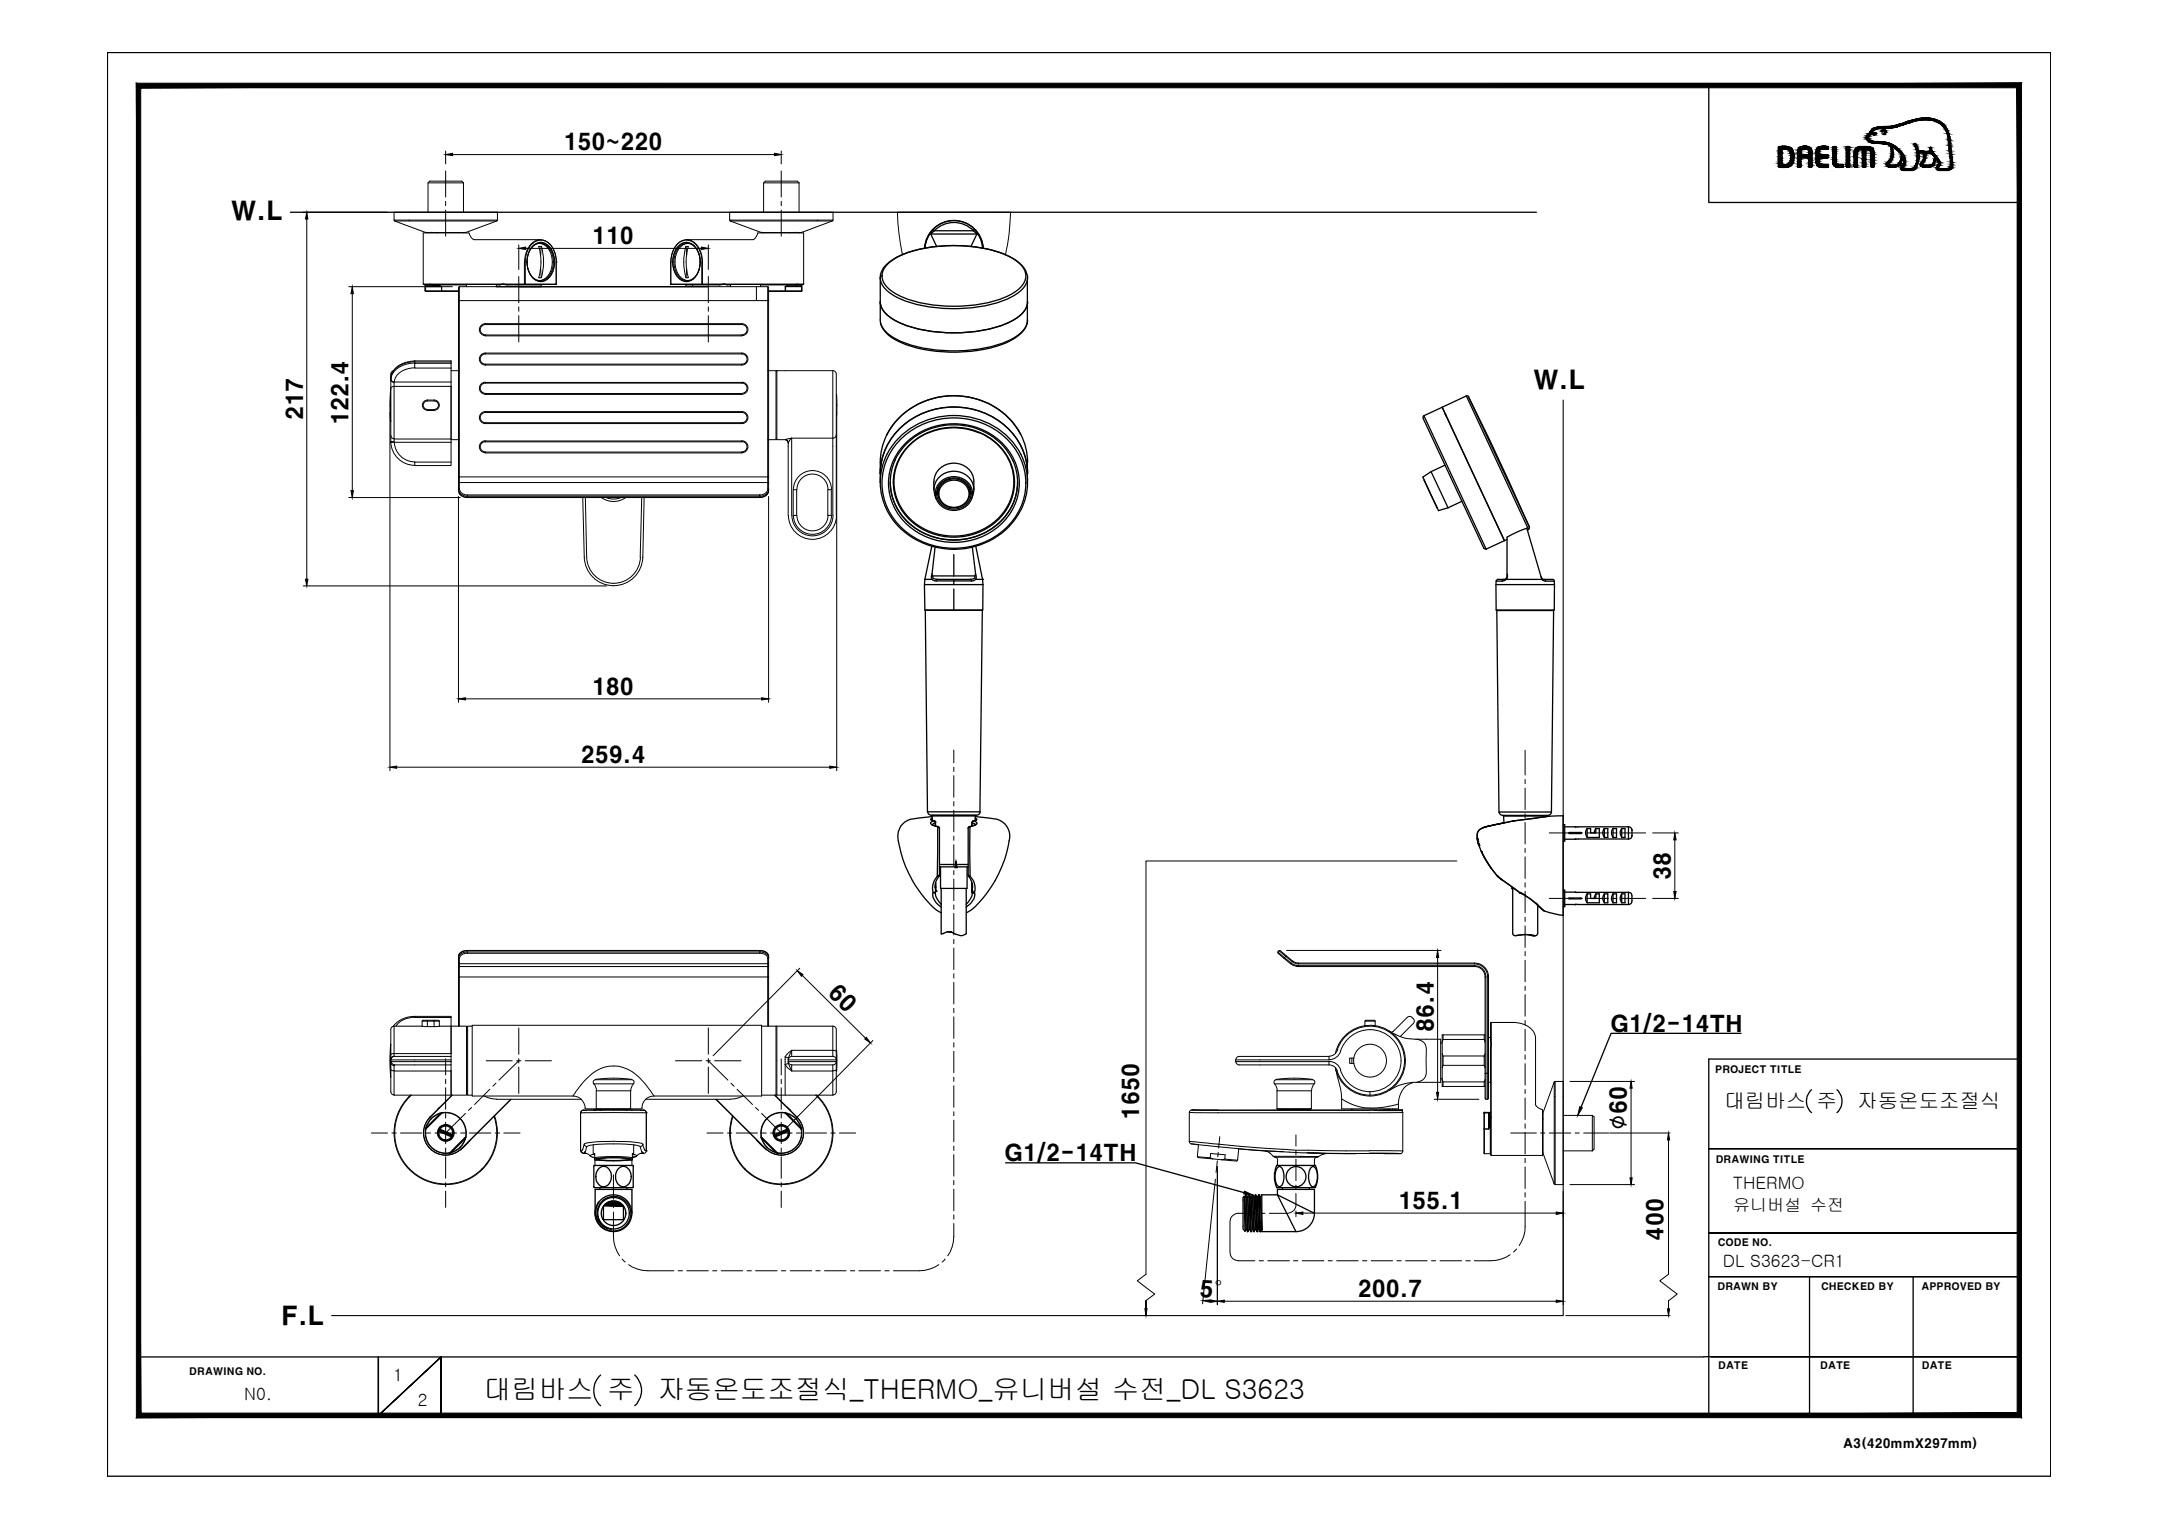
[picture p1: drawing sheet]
<svg xmlns="http://www.w3.org/2000/svg" width="420mm" height="297mm" viewBox="0 0 420 297" stroke-linecap="round" stroke-linejoin="round" font-family="sans-serif">
<defs><g id="words">
<g font-size="5.3">
<text x="94.1" y="272.2">대림바스 주</text>
<text x="127.9" y="272.2">자동온도조절식_THERMO_유니버설 수전_DL S3623</text>
</g>
<text font-size="5.2" x="316.5" y="219.8" transform="rotate(-90 316.5 219.8)">∅</text>
<g font-size="4.9">
<text x="45" y="42.9">W.L</text>
<text x="298.3" y="75.7">W.L</text>
<text x="54.7" y="257.8">F.L</text>
</g>
<g font-size="4.4">
<text x="109.6" y="29.3">150~220</text>
<text x="115.1" y="47.5">110</text>
<text x="59" y="81.8" transform="rotate(-90 59 81.8)">217</text>
<text x="67.8" y="82.7" transform="rotate(-90 67.8 82.7)">122.4</text>
<text x="115.1" y="135.1">180</text>
<text x="113" y="148.4">259.4</text>
<text x="325" y="171.1" transform="rotate(-90 325 171.1)">38</text>
<text x="160.8" y="193.4" transform="rotate(45 160.8 193.4)">60</text>
<text x="278.9" y="200.7" transform="rotate(-90 278.9 200.7)">86.4</text>
<text x="313.2" y="200.7">G1/2-14TH</text>
<text x="221.6" y="217.8" transform="rotate(-90 221.6 217.8)">1650</text>
<text x="316.5" y="216.8" transform="rotate(-90 316.5 216.8)">60</text>
<text x="195.3" y="225.9">G1/2-14TH</text>
<text x="272" y="235.3">155.1</text>
<text x="323.6" y="241.3" transform="rotate(-90 323.6 241.3)">400</text>
<text x="233.2" y="252.2" transform="rotate(3 233.2 252.2)">5°</text>
<text x="264.1" y="252.4">200.7</text>
</g>
<g font-size="4">
<text x="335.4" y="215.4">대림바스 주</text>
<text x="361.3" y="215.4">자동온도조절식</text>
</g>
<g font-size="3.3">
<text x="337.1" y="231.4">THERMO</text>
<text x="337.1" y="235.6">유니버설 수전</text>
<text x="335.1" y="246.4">DL S3623-CR1</text>
<text x="76.5" y="268.6">1</text>
<text x="47.5" y="272.3">N0.</text>
<text x="81.3" y="273.5">2</text>
</g>
<text font-size="2.5" x="358.5" y="281.6">A3(420mmX297mm)</text>
<g font-size="1.9">
<text x="333.7" y="208.6">PROJECT TITLE</text>
<text x="333.7" y="226.2">DRAWING TITLE</text>
<text x="334.1" y="242.4">CODE NO.</text>
<text x="334.1" y="251">DRAWN BY</text>
<text x="354.2" y="251">CHECKED BY</text>
<text x="373.8" y="251">APPROVED BY</text>
<text x="36.8" y="267.4">DRAWING NO.</text>
<text x="334.2" y="266.4">DATE</text>
<text x="354.1" y="266.4">DATE</text>
<text x="373.8" y="266.4">DATE</text>
</g>
</g></defs>
<!-- layer: 1 -->
<g fill="none" stroke="#000" stroke-width=".19">
<path d="M83.3 35.6h6.9M90.2 35.6l-.4-.4h-6.2l-.3 .4v5.7M90.2 35.6v5.7M148.5 35.6h6.9M155.4 35.6l-.3-.4h-6.2l-.4 .4v5.7M155.4 35.6v5.7M76.7 41.3h20.1v1.5h-20.1zM76.7 42.8l.1 .1M76.7 43h19.9l-6 2.2h-7.8zM82.4 55.2v.1M82.4 55.3h14.7M82.7 56.6l.1 .1"/>
<path d="M82.7 56.6h.1M82.7 55.8h3.2M82.7 56.6l.2 .1zM82.8 56.7h6.4M82.8 45.2h.1M82.8 55.3l-.1 .1M82.8 55.6l-.1 .2M82.8 55.6l.2 .1M82.8 55.6h1M82.9 55.7h.1M83 55.7l-.2 .1M83 55.7h2.6"/>
<path d="M83.3 45.2v.1M83.6 55.2l.1 .1M83.8 55.4h-1.1v1.2v-.8M83.9 55.6l.1 .1M84 55.3l-.1 .1M84 45.2h.1M85.5 55.6l.4 .2v.8h-3.1v-.8M85.5 55.6h-1.7v-.2h6.9v.4M85.5 55.6l.4 .2M85.9 55.8v.8h3.3M86 56.6v.1l-.1-.1M86.7 45.2h.1"/>
<path d="M86.7 56.6v.1M89.2 55.9v39.6M89.4 55.8l-.2 .1M89.8 45.2h.7M90.2 45.2v.1M90.6 45.2h.1M90.6 55.3l.1 .1M92.1 46.6h13M92.2 46.6l-.5-.4-.5-.9h-8.9v10h19.7M96.5 55.3l.1 .1M96.8 42.8l-.1 .1M97.1 55.3l.1 .1"/>
<path d="M97.2 55.4h-.7v.4M97.8 55.3l.9 .1M97.8 55.3l-.6 .1M97.8 55.3h-.7M97.8 55.3h.8M98.6 55.3h9.5M98.6 55.3l.1 .1M98.7 55.4h2.2M100.9 55.3l4.4 .1v.4M102 55.3h.2h-.1M102 51v4.3M102 55.2l.1 .1"/>
<path d="M102.1 51a4.3 4.3 0 0 1 2.4-4.3 2.76 2.76 0 0 1 3.2 1.8l.4 1.6 .1 .9M102.5 51h.1M103.5 48.1a2.09 2.09 0 0 1 3.6 .6 4.5 4.5 0 0 1-.9 5.5 2.11 2.11 0 0 1-3.1-1 4.7 4.7 0 0 1 .4-5.1zM103.5 48a2.18 2.18 0 0 1 3.8 .5 4.6 4.6 0 0 1-1.2 6.1 2.34 2.34 0 0 1-3.2-1.7 5 5 0 0 1 .6-4.9zM103.7 47.9a2.22 2.22 0 0 1 3.7 1 4.6 4.6 0 0 1-1.2 5.5 2.24 2.24 0 0 1-3.2-1.3 4.8 4.8 0 0 1 .7-5.2zM104.8 47.9h.5M104.8 54h.5M104.8 47.9a10.9 10.9 0 0 1 0 6.1M105 47.3a3 3 0 0 1 2.4 2.9 4 4 0 0 1-1.9 4.3l-.5 .1M105.2 49.6l.1-1.7a10.9 10.9 0 0 1 0 6.1M105.2 52.3l.1 1.7M105.3 55.3v.1"/>
<path d="M108.2 51h.1M108.2 55.3h.1M108.2 55.3h-.1M108.2 51v4.3M108.2 51a4.2 4.2 0 0 0-2.5-4.2 2.94 2.94 0 0 0-3.2 2.3l-.3 1.9v4.3h6M130.5 55.3h.1M130.5 51v4.3M130.5 51a4.3 4.3 0 0 1 2.5-4.3 2.76 2.76 0 0 1 3.1 1.8l.5 1.6v5.2M130.5 51a4.2 4.2 0 0 1 2.6-4.2 3.2 3.2 0 0 1 3.3 2.9l.2 1.3M130.5 55.3h9.5M131.9 47.9a2.17 2.17 0 0 1 3.6 .5 4.7 4.7 0 0 1-1 6.1 2.2 2.2 0 0 1-3-1.1 5 5 0 0 1 .4-5.5zM132 47.9a2.22 2.22 0 0 1 3.7 1 4.6 4.6 0 0 1-1.1 5.5 2.24 2.24 0 0 1-3.3-1.3 4.8 4.8 0 0 1 .7-5.2z"/>
<path d="M132.1 48.1a2.09 2.09 0 0 1 3.6 .6 4.5 4.5 0 0 1-.9 5.5 2.11 2.11 0 0 1-3.1-1 4.7 4.7 0 0 1 .4-5.1zM133.4 55.3v.1M133.4 47.9h.5M133.6 49.6l-.2-1.7a10.9 10.9 0 0 0 0 6.1M133.6 52.3l-.2 1.7M133.8 47.3a3 3 0 0 0-2.4 2.9 4 4 0 0 0 1.8 4.3l.6 .1M133.9 47.9a10.9 10.9 0 0 0 0 6.1h-.5M134.7 55.4v.4M136.2 51h.1M136.5 51v4.3h-6M136.6 55.3h19.7M136.6 55.3h-.1h.1"/>
<path d="M136.7 55.2l-.1 .1M137.8 55.3l-4.4 .1v.4M137.8 55.4h2.2M140 55.3h.8l-.8 .1M140 55.3v.1M141.5 55.4h.6v.4M141.5 55.3h-.7l.7 .1M141.5 55.3h14.8M141.5 55.3v.1M141.9 42.8h20.1M141.9 42.8v-1.5h20.1v1.5M142 42.8l.1 .1"/>
<path d="M142.2 55.3l-.1 .1M147.1 55.8v2.7M147.4 45.3a2.19 2.19 0 0 1-.9 1.3h-13M147.4 45.3h8.9v10M148.1 45.2h.1M148.1 55.3l-.1 .1M148.1 45.2h.8M148.5 45.2v.1M149.3 55.8v2.7h-59.9v34.3h59.9v-34.3h.2M149.3 55.8h-59.9v2.7h-.2M149.4 55.8l.1 .1-.1 39.9M149.5 56.7h6.4"/>
<path d="M149.5 56.6h2.5M152 45.2h.1M152.7 56.6h-.7v.1M152.7 55.8h3.2M152.7 55.8v.8M153.1 55.7h2.6M153.1 55.7l-.3 .1-.1 .9 .1-.1M153.1 55.6v.1M153.1 55.6l-.4 .2M153.7 45.2h2.2l6-2.2h-19.9l6.1 2.2h6.7M154.8 45.2h-.1M154.8 55.3v.1"/>
<path d="M154.8 55.4v.2h-1.7M154.8 55.4h-6.9v.4M154.8 55.4h1.2v1.2M154.8 55.6h1M154.8 55.6v.1M155.1 55.2l-.1 .1M155.4 45.2v.1M155.7 55.7l.2 .1v.8h-3.2M155.8 55.7h.1M155.8 55.6l.1 .2M155.8 55.6l-.1 .1M155.9 45.2h-.1"/>
<path d="M155.9 56.6l-.1 .1zM155.9 55.3l.1 .1M155.9 55.8l.1 .8M156 56.6l-.1 .1M156.4 55.2l-.1 .1M162 42.8l-.1 .1M175.5 49.5a37 37 0 0 1-.8-8.2h21.9a40.7 40.7 0 0 1-1 8.3M76 75.6l-.2 3.2 .2 3.2M76 74v1.5M76 75.5v9.2M76 75.7v6.3M76 72.8v1.2"/>
<path d="M76 73.9l.1 .3 .6 .2M76.1 73.8a.61 .61 0 0 0 .6 .5M76.1 73.5h.1M76.5 72.1l-.4 .4-.1 .3M76.7 75.2h11v10.2h-11zM76.7 75.2l-.6 .1-.1 .2M76.7 74.3v.9M76.7 74.3h11M80.7 70.7v-.5h7v15.8M80.7 70.4h7M80.7 70.4a4.8 4.8 0 0 0-4.5 2.5l-.2 .6M80.7 70.6a4.8 4.8 0 0 0-4.5 2.6l-.2 .6"/>
<path d="M80.7 71.6a3.6 3.6 0 0 0-4 2.7M80.7 70.2a4.5 4.5 0 0 0-4.6 2.7l-.1 .8M83.1 77.8h1.3v.2h-1.3zM83.1 79.7h1.3v.2h-1.3zM83.1 77.8a.99 .99 0 0 0-.9 1 .99 .99 0 0 0 .9 1M83.1 78a.83 .83 0 0 0-.8 .8 .83 .83 0 0 0 .8 .8M84.5 77.8a.99 .99 0 0 1 1 1 .99 .99 0 0 1-1 1M84.5 78a.83 .83 0 0 1 .8 .8 .83 .83 0 0 1-.8 .8M87.7 70.7h-7v.9h7M87.7 72.1h1.7M94.4 63h49.9v.1h-49.9M94.4 65.2h49.9v.1h-49.9z"/>
<path d="M94.4 68.7h49.9v.1h-49.9M94.4 70.8h49.9v.2h-49.9M94.4 74.4h49.9v.1h-49.9zM94.4 76.6h49.9v.1h-49.9zM94.4 63v.1M94.4 68.7v.1M94.4 70.8v.2M94.4 74.5a.99 .99 0 0 0-1 1 .99 .99 0 0 0 1 1M94.4 63.1a.99 .99 0 0 0-1 1 .99 .99 0 0 0 1 1M94.4 68.8a.99 .99 0 0 0-1 1 .99 .99 0 0 0 1 1M94.4 74.4a1.16 1.16 0 0 0-1.2 1.1 1.16 1.16 0 0 0 1.2 1.2M94.4 68.7a1.16 1.16 0 0 0-1.2 1.1 1.16 1.16 0 0 0 1.2 1.2"/>
<path d="M94.4 63a1.16 1.16 0 0 0-1.2 1.1 1.16 1.16 0 0 0 1.2 1.2M144.3 63.1a.99 .99 0 0 1 1 1 .99 .99 0 0 1-1 1M144.3 74.5a.99 .99 0 0 1 1 1 .99 .99 0 0 1-1 1M144.3 74.4a1.16 1.16 0 0 1 1.2 1.1 1.16 1.16 0 0 1-1.2 1.2M144.3 63a1.16 1.16 0 0 1 1.2 1.1 1.16 1.16 0 0 1-1.2 1.2M144.3 68.7a1.16 1.16 0 0 1 1.2 1.1 1.16 1.16 0 0 1-1.2 1.2M144.3 68.8a.99 .99 0 0 1 1 1 .99 .99 0 0 1-1 1M149.3 72.1h1.6v13.4h-1.6M151.1 72.1l-.1 .2M162 72.1a.66 .66 0 0 1 .7 .7M162.7 72.8v27.5M162.7 76.7v4.2"/>
<path d="M76 85.8l.7 .2M76 84.7v1.4M76 84.7a.66 .66 0 0 0 .7 .7M76 86.1a4.7 4.7 0 0 0 4.7 4.4M76.7 85.4v.6M76.7 86l-.7 .1M76.7 86h11M76.7 86a4 4 0 0 0 4 3.8M87.7 86v4.6h-7v-.7h7M87.7 85.5h1.7M89.2 92.8h.2v1.1M89.2 95.5v.2a1.59 1.59 0 0 0 1.7 1v-.2a1.36 1.36 0 0 1-1.6-1.3l.1-.1a1.38 1.38 0 0 0 1.5 1.2"/>
<path d="M89.3 95.9a1.78 1.78 0 0 0 1.6 .9M89.4 95.1v-1.2h59.9v1.2M89.4 93.8l-.2 .1M90.9 96.3h56.9v.2h-56.9zM90.9 96.8h56.9M94.4 80.1h49.9v.1h-49.9M94.4 82.2h49.9v.2h-49.9M94.4 85.8h49.9v.2h-49.9zM94.4 87.9h49.9v.2h-49.9zM94.4 80.1v.1M94.4 82.2v.2M94.4 80.2a.99 .99 0 0 0-1 1 .99 .99 0 0 0 1 1"/>
<path d="M94.4 85.9a.99 .99 0 0 0-1 1 .99 .99 0 0 0 1 1M94.4 85.7a1.16 1.16 0 0 0-1.2 1.2 1.16 1.16 0 0 0 1.2 1.2M94.4 80.1a1.16 1.16 0 0 0-1.2 1.1 1.16 1.16 0 0 0 1.2 1.2M117 96.8a4 4 0 0 0 4.7 0M117.8 96.7a3.5 3.5 0 0 0 3 0M144.3 80.2a.99 .99 0 0 1 1 1 .99 .99 0 0 1-1 1M144.3 85.9a.99 .99 0 0 1 1 1 .99 .99 0 0 1-1 1M144.3 85.7a1.16 1.16 0 0 1 1.2 1.2 1.16 1.16 0 0 1-1.2 1.2M144.3 80.1a1.16 1.16 0 0 1 1.2 1.1 1.16 1.16 0 0 1-1.2 1.2M149.3 95.1a1.33 1.33 0 0 1-1.5 1.2M149.4 95.1l.1 .1a1.37 1.37 0 0 1-1.7 1.3v.2l-56.9 .1M149.4 93.8l.1 .1"/>
<path d="M149.4 95.9a1.74 1.74 0 0 1-1.6 .9M149.4 95.8a1.89 1.89 0 0 1-1.6 1M149.5 92.8h-.2v1.1M151 85.3l.1 .2M152.7 85.5h-1.6v-13.4h10.9v28.2M152.7 85.5a.65 .65 0 0 1 .7 .6M152.8 85.5a.66 .66 0 0 1 .5 .7M153.4 86.1l-.1 14.2M154 85.2l-.6 .9M154 85.2l-1.3 .3M154 85.2v15.1M154 85.2h8"/>
<path d="M154.3 95.3h.7v5h-.7zM154.3 95.2a3.7 3.7 0 0 1 3.7-3.7 3.7 3.7 0 0 1 3.7 3.7M155 95.2a3 3 0 0 1 3-3 3 3 0 0 1 3.1 3M161 95.3h.7v5h-.7zM162.7 84.6a.66 .66 0 0 1-.7 .6M153.4 100.2a4.7 4.7 0 0 0 4.6 4.7 4.7 4.7 0 0 0 4.7-4.7M154 100.2a4 4 0 0 0 4 4 4 4 0 0 0 4-4M154.3 100.2a3.7 3.7 0 0 0 3.7 3.7 3.7 3.7 0 0 0 3.7-3.7M155 100.2a3 3 0 0 0 3 3.1 3 3 0 0 0 3.1-3.1M76.7 199.6a.66 .66 0 0 0-.7 .7M80.7 197.7h7v1.9M80.7 197.7v.2h7"/>
<path d="M80.7 197.7a5.1 5.1 0 0 0-4.2 2M80.7 197.9a4.4 4.4 0 0 0-3.7 1.7M82.1 199.6v-1h2.3v1.1M82.1 199.6l1 .1M82.1 199.6h-5.4v5.3M82.2 198.6l.1-.1h3l.2 .1M83.1 198.5v1.2M83.1 199.7h1.3M84.4 198.5v.1h1.1v1M85.5 199.6l-1.1 .1M85.5 199.6h2.2M87.7 199.6h3v13.4h-3v-4.7h-11v-1l.1-.1"/>
<path d="M87.7 199.6v5.9M89.2 187.8l.2 .2M89.2 187.3l.2 .2M89.4 188v2h-.2M89.4 186.4v1.1h59.9v-1.1M89.4 199.6v-9.6h59.9v9.6M89.4 187.5v.5M89.4 188h59.9M90.9 185.2v-.3h56.9v.3M90.9 185.2v.2h56.9v-.2M90.9 184.9a1.55 1.55 0 0 0-1.7 1.1M90.9 184.9a1.53 1.53 0 0 0-1.7 1.1v13.6"/>
<path d="M90.9 184.9h56.9M90.9 185.2h56.9M90.9 185.2a1.29 1.29 0 0 0-1.6 1.2h.1a1.3 1.3 0 0 1 1.5-1M91.8 199.6h-.8v13.4h.8M147.8 184.9a1.55 1.55 0 0 1 1.7 1.1M147.8 184.9a1.53 1.53 0 0 1 1.7 1.1M147.8 185.4a1.39 1.39 0 0 1 1.5 1M147.8 185.2a1.29 1.29 0 0 1 1.7 1.2h-.1M148.2 199.6h2.7v13.4h-2.7M149.3 188v2h.2M149.5 187.8l-.1 .2M149.5 186v13.6"/>
<path d="M149.5 187.3l-.1 .2-.1 .5M151.1 199.6l-.1 .2M162 199.6a.66 .66 0 0 1 .7 .7M248.6 185.2v.2M248.6 185.4l1.2 1M248.8 184.9h.2l1.2 1M249.8 186.4l1.2 1.1 .1-.2M250.2 185.9l-.1 .1-1.3-1.1-.2 .3 1.2 1.1v.1M250.2 185.9l1.2 1.1v.1M251.1 187.5l.7 .4 .8 .1M251.2 187.3l.6 .4 .8 .1M251.4 187.1l-1.3-1.1-.3 .3 1.3 1"/>
<path d="M251.4 187.1l.5 .3 .7 .1M251.5 186.9l.5 .3 .6 .1M252.5 187.8h34.3v.2h-34.3zM252.5 187.3h34.3v.2h-34.3zM265.5 199.5v-.9h2v.9M265.7 198.5h1.6M265.7 198.5l-.2 .1M267.3 198.5l.2 .1M286.9 188a2.01 2.01 0 0 1 2 2M286.9 187.3a2.69 2.69 0 0 1 2.6 2.7M286.9 187.8a2.18 2.18 0 0 1 2.1 2.2M286.9 187.5a2.52 2.52 0 0 1 2.5 2.5"/>
<path d="M288.9 190h.1M288.9 190v23.7M289 190v18.8h.4v-18.8M289.4 190h.1M289.5 190v23.7M290 199v3.4M290.1 198.9h.1M290.1 198.9h4.2M290.1 198.9h-.1M290.1 198.9l-.1 .1M294.3 198.9h.1M294.3 198.9h-4.2v4.2"/>
<path d="M294.4 198.9a4.3 4.3 0 0 1 4.2 2.4l.1 .7M76 209.5l-.2-3.2 .2-3.2v6.4M76 212.3a.66 .66 0 0 0 .7 .7M76 208.1l.7 .2M76 200.3v12.1M76 206.2h11.7M76 206.7a.64 .64 0 0 0 .7 .6M76.1 206.5a.66 .66 0 0 0 .7 .7M76.7 205.5a.66 .66 0 0 0-.7 .6M76.7 204.9l-.7 .2M76.7 205.5a.66 .66 0 0 0-.6 .7M79.6 213.3l.1 .1"/>
<path d="M79.9 213a10.1 10.1 0 0 0 4.4 17.1 10.1 10.1 0 0 0 11.9-13M80 213a9.9 9.9 0 0 0 4.2 17 9.9 9.9 0 0 0 11.9-12.9M82.7 219.6h.1M82.8 219.6a4 4 0 0 0 4.7 4.7M82.8 219.6h.1M82.9 219.6a3.9 3.9 0 0 0 4.6 4.6l-.1 .1h.5M83 219.3h-.2l-.1 .3M83 219.3l-.2 .3M83.6 217.3a4.3 4.3 0 0 0 0 6.1 4.3 4.3 0 0 0 6.2 0M83.7 217.3a4.3 4.3 0 0 0-1 4.7 4.3 4.3 0 0 0 4 2.7M83.8 217.6h.1M85.3 220h.1"/>
<path d="M85.4 219.9l-.1 .2M85.4 219.7l-.1 .1M85.4 219.8h.1M85.4 220l-.1 .1M85.5 219.9l-.2 .2M85.5 219.9l2.4 1.1M85.5 219.9l-.1 .1M85.5 219.6l.1 .1M85.5 219.6l-.1 .2M85.5 219.8l2.5 1.1M85.5 219.6h.1M85.5 219.7h.1"/>
<path d="M85.5 219.6v.1M85.5 219.6a1.46 1.46 0 0 1 1.8-.6 1.46 1.46 0 0 1 .8 1.7M85.5 219.8v.1M85.5 215.4l-.3 .3M85.5 219.7l2.5 1.1M85.5 219.3h.1M85.5 216.5l.1 .1M85.6 216.5a4 4 0 0 0-2.7 2.7M85.6 216.6a3.9 3.9 0 0 0-2.6 2.7M85.6 219.6l-.1 .2M85.6 219.6l2.4 1.1M85.6 216.6l-2.6 2.7"/>
<path d="M85.9 216.5h.1l-3.2 3.1M85.9 216.5l-.3 .1M85.9 216.5l-3.1 3.1M85.9 216.5h-.4M85.9 216.5h.8M86 216.4l-.1 .1M86.7 216.4v.1M86.7 218.8v.1M86.7 219h.1M86.7 219a1.33 1.33 0 0 0-1.1 .6M86.7 219a1.33 1.33 0 0 1 1.3 1.7M86.7 218.8a1.63 1.63 0 0 1 1.5 1 1.63 1.63 0 0 1-.3 1.7"/>
<path d="M86.7 216.4l-.8 .1M86.7 218.8a1.63 1.63 0 0 0-1.5 2.2 1.63 1.63 0 0 0 2.7 .5M86.7 216.4a4 4 0 0 1 3.9 4.7M86.7 216.5a3.9 3.9 0 0 1 3.8 4.6M87.7 204.9h-11v.6h11v1M87.7 206.5v.7h-10.9M87.7 206.5h-11.6l-.1 .1M87.7 207.2v5.8h-11v-4.7M87.9 213l-4.3 4.3 4.4-4.3M90.7 212.2h.3M90.7 200.5h.3M94.2 213.2l1.4 .5 1 .1"/>
<path d="M96.5 213.8h16.6M99.3 213.8l-9.5 9.7 9.6-9.7M115.5 210.8l.4 .7 .1 .7M115.8 210l3.5-.3 3.6 .3M116 212.2h6.7v3.5h-6.7zM116 215.6l.2 .2M116.1 215.8h6.4M122.7 215.6l-.2 .2M122.9 210h-7.1l-.3 .2-.1 .3 .1 .3h7.7M122.9 210l.4 .3-.1 .5M123.2 210.8l-.4 .7-.1 .7M125.6 213.8h16.5"/>
<path d="M139.2 213.8l9.7 9.7M139.3 213.8l9.7 9.6M144.5 213.2l-1.4 .5-1 .1M150.7 213l4.4 4.3M150.8 213l4.3 4.3M151 212.8l.1 .2M152 216.4v.1M152 216.4a4 4 0 0 0-3.9 4.7M152 216.5a3.9 3.9 0 0 0-3.9 4.6M152 216.4l.7 .1h-.7M152.7 205.6v7.4M152.7 207.1l.7-.2 .6 1.4-.7-.5z"/>
<path d="M152.7 205.6l.6-.7 .7-.6-.6 1.5M152.7 205.6l.7 .2M152.8 216.4v.1M152.8 216.5h-.1l3.1 3.1M152.8 216.5l.3 .1M152.8 216.5l3.1 3.1M152.8 216.5h.3M153.1 219.6l.2 .2M153.1 219.6v.1M153.1 219.6l-2.4 1.1M153.1 215.3l.7 .7M153.1 219.6a1.33 1.33 0 0 0-1.7-.4 1.33 1.33 0 0 0-.7 1.5"/>
<path d="M153.1 216.6a3.6 3.6 0 0 1 2.7 2.6M153.1 216.6l2.6 2.7M153.1 219.7l-2.4 1.1M153.1 219.7l.1 .1M153.1 216.6a3.9 3.9 0 0 1 2.6 2.7M153.1 219.7h.1a1.41 1.41 0 0 0-1.8-.7 1.41 1.41 0 0 0-.8 1.7M153.2 219.8v.1M153.2 219.8l-2.5 1.1M153.2 219.9l-2.4 1.1M153.2 219.9v.1M153.3 220l.1 .1M153.3 219.8h-.1"/>
<path d="M153.3 219.7v.1M153.3 219.9l.1 .2M153.3 206.2h9.4M153.3 206.5h9.4M153.3 219.9h-.1M153.3 206.8l.1 .1M153.4 206.5a.66 .66 0 0 0 .6 .7M153.4 205.8l-.1 .9M154 207.2h8v1.1h-8zM154 204.3h8v1.2h-8zM154 205.5a.66 .66 0 0 0-.6 .7M154.8 217.6h.1"/>
<path d="M155 217.3a4.3 4.3 0 0 1 1 4.7 4.3 4.3 0 0 1-4 2.7M155.1 217.3a4.3 4.3 0 0 1 0 6.1 4.3 4.3 0 0 1-6.2 0M155.7 219.3l.2 .3M155.7 219.3h.1M155.8 219.3l.1 .3M155.8 219.3l.1 .3h-.1M155.8 219.6a3.9 3.9 0 0 1-4.6 4.6l-3.1-3M155.9 219.6h-.1M155.9 219.6a4 4 0 0 1-4.7 4.7M158.6 213a9.9 9.9 0 0 1-4.1 17 9.9 9.9 0 0 1-11.9-12.9M158.8 213a10.1 10.1 0 0 1-4.4 17.1 10.1 10.1 0 0 1-11.9-13M159.1 213.3l-.1 .1"/>
<path d="M162 204.3v-4.7h-10.9v13.4h10.9v-4.7M162 205.5a.66 .66 0 0 1 .7 .7M162 204.3l.7 .2M162.7 208.1l-.7 .2M162.7 212.3a.66 .66 0 0 1-.7 .7M162.7 206.5a.66 .66 0 0 1-.7 .7M162.7 200.3v12.1M162.7 204.2v4.2M240.4 206.2a.66 .66 0 0 1 .6-.7h17.5v.7h-18.1v.3h18.1v.7M240.4 206.5a.66 .66 0 0 0 .7 .7h17.4M247.9 210.8l.4 .7 .1 .7M248.2 210l3.6-.3 3.5 .3"/>
<path d="M248.4 212.2h6.7v3.5h-6.7zM248.4 215.6l.2 .2M248.6 215.8h6.3M249.9 215.8v.2M253.6 215.8v.2M255.1 215.6l-.2 .2M255.3 210h-7.1l-.3 .2-.1 .3 .1 .3h7.7M255.3 210l.4 .3-.1 .5M255.6 210.8l-.3 .7-.2 .7M258.5 205.5a1.61 1.61 0 0 0 1.6-1.2 6.7 6.7 0 0 1 7.7-4.5 6.7 6.7 0 0 1 5.4 7.2 6.7 6.7 0 0 1-6.7 6M258.5 207.2a1.59 1.59 0 0 1 1.6 1.1 6.7 6.7 0 0 0 6.4 4.7M258.5 206.5a2.35 2.35 0 0 1 2.3 1.6"/>
<path d="M260.7 208.1a6 6 0 0 0 5.8 4.3M260.7 204.5a6 6 0 0 1 7-4.1 6 6 0 0 1 4.8 6.5 6 6 0 0 1-6 5.5M260.8 204.5a2.35 2.35 0 0 1-2.3 1.6M263 205.8v1.1M263 215.7v.3M263.3 205.8h-.8v1.1h.8M266.5 212.4v.6M270 215.7v.3M270.3 215.7v.3M270.8 215.7v.3M271 200.6l2.7-2.7a.86 .86 0 0 1 1.1 .1 .86 .86 0 0 1 .1 1.1l-2.5 2.5M271 200.6l-.4 .2"/>
<path d="M271.3 215.7v.2M280.2 202.8l.3 .2M280.5 202.7v5M280.5 209.7l-.3 .2M280.5 207.7v3.6h8.4M280.5 210l.2 .5M280.5 204.9l.2 .5M280.7 205.4h8v1.8h-8zM280.7 201.3v.9M280.7 210.5v.8M280.7 210.5h8M280.7 202.2h8"/>
<path d="M280.7 202.2l-.2 .5M280.7 207.2l-.2 .5M288.7 201.3v.9M288.7 210.5v.8M288.7 202.2l.2 .5M288.7 207.2l.2 .5M288.7 216.5h.1M288.7 216.4l.8 .1M288.7 219.6v4.8M288.7 219.6h.8M288.7 216.4h1.2v1.2M288.8 216.3l-.1 .2v7.8l.1 .1"/>
<path d="M288.8 216.4l-.1 .1h.1M288.9 208.8h.1v5h.4v-5h.1M288.9 201.3h-8.4v1.4M288.9 210l-.2 .5M288.9 204.9l-.2 .5M288.9 213.6l.2 .2M289.5 216.5h.1M289.5 216.5h-.8v3.1M289.5 216.5v3.1h-.8h.1M289.5 216.5h.3M289.5 216.5l.1 .1M289.5 213.6l-.1 .2"/>
<path d="M289.5 210.5h.4M289.5 201.8h.4M289.6 216.6h.1M289.6 216.6v2.7M289.8 219.3v-1.7h.1v6.8h-1.2M289.8 216.5l-.2 .1M289.8 219.3h-.2l-.1 .3M289.8 219.3l-.3 .3M289.8 216.5v1.1M289.8 217.6h-.1M289.9 216.3l.1 .1M289.9 217.6h.1"/>
<path d="M289.9 204v6.5M289.9 202.5l.2 .6M289.9 201.8v.7M289.9 210.5l.1 .1M290 202.4l.1 .7-.2 .9M290 203.9v20.8M290 202.4l-.1 .1M290 203.9l-.1 .1M290 201.8h-.1M290.1 203.1l-.1 .8M290.1 217.3h-.1M298.7 202v12.9a2.46 2.46 0 0 0 1.3 1v8.9h-9.9v-21.7"/>
<path d="M300 217h.1M300.1 216.5v7.8M300.1 217.6v6.7M300.1 216.5l2.2-6v19.8l-2.2-6M300.1 216.5v1.1M300.1 216.5h.1M300.1 217.6v.1M302.5 210.4h1.6v20h-1.6zM302.5 210.4l-.1 .1M304.1 217h5.6l.4 .3v6.2l-.4 .4M309.7 217v6.9M85.3 220a1.44 1.44 0 0 0 .9 1.7 1.44 1.44 0 0 0 1.8-.6"/>
<path d="M85.3 220.1h.1M85.4 220.1l2.4 1.1M85.4 220.1a1.33 1.33 0 0 0 .8 1.5 1.33 1.33 0 0 0 1.6-.5M85.4 220l2.4 1.2M85.4 220v.1M86.7 224.7v.1M87.8 221.5h.1M87.8 224.2l-.3 .1M87.8 224.3h-.3M87.8 224.2l.1 .1M87.8 221l.1 .1M87.9 221.1v.1"/>
<path d="M87.9 221v.1M87.9 221h.1M87.9 220.9v.1M88 220.8v.1M88 221l-.1 .2h-.1M88 220.7v.1M88 220.7h.1M88.1 220.9l-.1 .1M88.1 220.7l-.1 .2M88.1 220.8h-.1M88.1 220.7l-.1 .1M89.5 223.2h.1"/>
<path d="M89.7 223.4a4.3 4.3 0 0 1-3 1.3M90.5 221.5l-2.7 2.7M90.5 221.5a3.9 3.9 0 0 1-2.7 2.6M90.5 221.2h.1M90.5 221.5a4 4 0 0 1-2.6 2.7M90.6 221.2l-3.2 3.1h.1M90.6 221.2l-.1 .3M90.6 221.2l-3.1 3.1M90.7 221.2h-.1M91.5 221.8l-1.9 1.9M93.7 227.4l.1 .1M115.4 222.7v1.8"/>
<path d="M115.7 224.6l-.2-.2h.2v1.2M116 225.5a20.7 20.7 0 0 1 6.7 0 20.7 20.7 0 0 1-6.7 0zM116.3 225.4v.1M117.8 225.2l-1.5 .3a16.8 16.8 0 0 0 6.1 0l-1.5-.3M122.3 225.4v.1M123 224.6l.2-.2h-.2v1.2M123 225.2l-3.7-.2-3.6 .2M123 225.6l-3.7 .2-3.6-.2M123 225.4l-3.7-.2-3.6 .2M123.3 222.7v1.8M144.9 227.4v.1M147.1 221.8l2 1.9"/>
<path d="M148 221.2h.1M148 221.2l.1 .3M148.1 221.2l.1 .3M148.1 221.2l3.1 3.1M148.1 221.2v.3M148.1 221.5h.1M148.2 221.5a4 4 0 0 0 2.6 2.7M148.2 221.5a3.9 3.9 0 0 0 2.7 2.6M148.2 221.5l2.7 2.7M148.9 223.4a4.3 4.3 0 0 0 3.1 1.3M150.6 220.7l.1 .1M150.6 220.7l.1 .2"/>
<path d="M150.6 220.9l.1 .1M150.7 220.8v.1M150.7 220.9l.1 .1M150.8 221v.2h.1M150.8 221v.1M150.9 224.2l.3 .1M150.9 221.1a1.33 1.33 0 0 0 1.6 .5 1.33 1.33 0 0 0 .8-1.5l-2.4 1.1M152 224.7v.1M153.2 220l-2.3 1.2M153.2 220l.2 .1M153.4 220a1.41 1.41 0 0 1-.8 1.7 1.41 1.41 0 0 1-1.8-.6v-.1M232.9 225l.2 .2 4.6 .4"/>
<path d="M233.1 222.7l-.2 2.3 2.5 .2 .1-.8 2.8 .2-.1 .9 2.5 .2 .2-2.2M235.4 225.2l.6 .2M237.7 225.6l2.9 .3 .1-.2M238.2 225.5l-.5 .1M290 224.3l-.1 .1M290 224.7h.1M300 223.9h.1M300 222.9h.1M300.1 224.2v.1M302.4 230.3l.1 .1M304.1 223.9h5.6"/>
<circle cx="266.5" cy="206.3" r="3.2"/>
<circle cx="86.7" cy="220.4" r="1.55"/>
<circle cx="152" cy="220.4" r="1.55"/>
<circle cx="152" cy="220.4" r="1.63"/>
</g>
<!-- layer: 37 -->
<g fill="none" stroke="#000" stroke-width=".19">
<path d="M113.4 96.8l.3 11.6M113.9 96.8l.2 11.6M124.8 96.8l-.3 11.6M125.3 96.8l-.3 11.6M113.7 108.4a5.7 5.7 0 0 0 5.6 5.5 5.7 5.7 0 0 0 5.7-5.5M114.1 108.4a5.2 5.2 0 0 0 5.2 5.1 5.2 5.2 0 0 0 5.3-5.1M112.9 216.5h.1M112.9 216.5h12.8v7.4l-.2-.1a1.46 1.46 0 0 1-.5-1.2v-.1a8.4 8.4 0 0 0-3.5-.4 31.4 31.4 0 0 0-7.6 .3l-.2 .1-.4 1.2-.4 .2zM112.9 216.5v7.4M113.4 216h.1l-.4 .1-.2 .4M113.4 216h.7M113.5 215.9l-.3 .1-.2 .4"/>
<path d="M115.8 216h.1M115.9 215.9h-2.5M119.3 215.9v.1M119.3 215.9h5.3M119.3 215.9h-3.7h.2M119.3 215.9h-5.2M121.9 215.9h.1h-2.7M121.9 215.9h3.4M122.8 216h.1M124.5 216h.7M125.2 215.9h.1M125.2 216l.5 .2v.2"/>
<path d="M125.3 216h-.1l.3 .1 .2 .4M125.7 216.5h.1M125.7 216.5v7.4M231.8 215.9l5.2 .1M236.9 216h29.4M254.4 215.9l-22.6 .1a.44 .44 0 0 0-.5 .4v5.6M267.4 216h-1M267.7 216h.1M268.2 216h-.8h5.3l.2 .4M269.1 215.9l.7 .1M269.1 216h.1M270.2 215.9h.1"/>
<path d="M270.3 215.9h-15.9M270.3 215.9h.1M270.3 215.9v.1M270.4 215.9h-1.3M272.8 215.9l-4.5 .1M272.8 215.9h-3M272.8 215.9l-.1 .1M272.9 216.4h-41.5M272.9 216.4v7.5l-.2 .4-.3 .1M112.9 223.9h.1M113 223.9l.2 .4h.3M113.1 223.9l.2 .4h.3"/>
<path d="M113.4 224.4h.1M113.4 224.4h.7M113.7 222.5v.3l.4 .2M113.7 224.3l.6 .2 .5 .3M113.7 224.3h.1M113.7 224.3l.3-.6a.75 .75 0 0 1 .9-.9 26.2 26.2 0 0 1 9.5 .2l.6 1.3M113.7 224.3l-.1 .1M114.8 224.8l.4 .3M115.2 225.1l.5 .3M115.4 224.6l-.6 .2M115.8 225.6v.1M116.1 225.7h-.4v1"/>
<path d="M122.6 225.7h.3M122.9 225.7v1M122.9 225.6v.1M123 224.9h.8M123.2 224.6l.7 .2M123.4 225.1l-.4 .3M123.8 224.9l-.3 .2M123.9 224.8l-.1 .1M124.6 224.4h.7M125 224.3l.1 .1M125 224.3l-.7 .2-.4 .3M125 224.3h.1"/>
<path d="M125 222.5v.3l-.4 .2M125.7 223.9l-.2 .4h-.3M125.7 223.9h.1M231.3 222l1 .1a253.2 253.2 0 0 0 34 1.8M231.3 222l.2 .3 .3 .2M231.8 222.5a318.3 318.3 0 0 0 22.4 1.8h.3M231.8 222.5l1.3 .2M240.9 223.5l5.3 .4M246.2 223.9l.3 .1 .5 .3M246.2 223.9l3.4 .1M247 224.3l.7 .6M247.7 224.9l.3 .2"/>
<path d="M248 225.1l.5 .3v.3M248.5 225.7v1M254.2 224.3h1.2M254.5 224.3l3.5 .1M254.5 224.3l11.8 .1M255.4 224.3l2.4 .1M255.4 224.3h.1M256.2 225.1l-.4 .3-.1 1.3M256.5 225l-.3 .1h-8.2M257.8 224.4l-.7 .2a3 3 0 0 1-2.1 .4l-7.3-.1M258 224.4h.1M258 224.4h14.4"/>
<path d="M258 224.4h-.2M266.3 223.8l6.6 .1M266.4 224.3l6 .1"/>
</g>
<!-- layer: 20 -->
<g fill="none" stroke="#000" stroke-width=".19">
<path d="M111.4 213.2a2.39 2.39 0 0 1 2.4 2.5h2.2M111.4 213.2l.2-.2a17.6 17.6 0 0 1 4.5-4.7 6.6 6.6 0 0 1 8.3 1.3l1.1 1.2 1.7 2.4M111.4 213.2h-19.6v-13.8h56.4v13.8h-21M127.2 213.2a2.32 2.32 0 0 0-2.3 2.5h-2.2M259.8 204.9a6.9 6.9 0 0 1 10.5-4.3 6.9 6.9 0 0 1 0 11.4 6.9 6.9 0 0 1-10.5-4.3M259.8 207.9l.3 1.5a13.8 13.8 0 0 1 .9 4.4M261 213.8v1.9h11v-.9M261 213.8h.1a11.3 11.3 0 0 0 9.3 1.4l1.6-.4M270.2 200.5a9.2 9.2 0 0 0 5.1 1.7M274.8 210.6a4.1 4.1 0 0 0-2.8 4.2M275.2 202.2h5v8.3h-4.6M275.6 202.2a1.98 1.98 0 0 1 1.8 2.4v3.4a2.05 2.05 0 0 1-1.8 2.5"/>
<path d="M275.6 210.5a9.9 9.9 0 0 0-5.4 1.6"/>
</g>
<!-- layer: 0 -->
<g fill="#000" stroke="#000" stroke-width=".19">
<path d="M86.7 30.1l1.3-.3v.5zM150.7 29.8l1.3 .3-1.3 .2zM59.7 41.3l.2 1.3h-.5zM68.5 55.8l.2 1.3h-.4zM100.9 48.3l1.4-.2v.4zM136.4 48.1l1.4 .2-1.4 .2zM68.3 95.4h.4l-.2 1.4zM59.4 112.7h.5l-.2 1.3zM89.2 135.9l1.3-.2v.5zM148.2 135.7l1.3 .2-1.3 .3zM75.8 149.2l1.4-.2v.5zM161.4 149l1.4 .2-1.4 .3z"/>
<path d="M186 167.5l.2 1.3h-.5zM325.6 173.4h.4l-.2 1.4zM325.8 162l.2 1.4h-.4zM155.1 188.8l1.1 .8-.3 .3zM279.6 184.9l.3 1.3h-.5zM168.5 201.8l.8 1.1-1.1-.8zM279.4 212.5h.5l-.3 1.3zM307.3 215.3l.5 .2-.9 1.5zM317.3 210.4l.2 1.3h-.4zM242.1 231.7l1.5 .7-1.7-.1zM252.1 236l1.3-.2v.4zM302.7 235.8l1.4 .2-1.4 .2z"/>
<path d="M317.1 229.1h.4l-.2 1.3zM324.6 220.4l.2 1.4h-.5zM222.7 254.6h.4l-.2 1.3zM234 253l1.3-.1v.4zM235.5 252.9l1.3 .2-1.3 .2zM236.8 253.1l1.4-.2v.4zM302.7 252.9l1.4 .2-1.4 .2zM324.3 254.6h.5l-.2 1.3z"/>
<path d="M27.4 274.9l-.9 .9 365.9-.9zM26.5 275.8l365.9-.9 .8 .9zM392.4 17.1v257.8l.8 .9zM393.2 16.2v259.6l-.8-258.7zM27.4 17.1h365l.8-.9zM26.5 16.2h366.7l-365.8 .9zM26.5 16.2l.9 258.7v-257.8zM26.5 16.2l.9 258.7-.9 .9z"/>
</g>
<g fill="none" stroke="#000" stroke-width=".25">
<path d="M20.9 10.2h378v277h-378zM332.4 16.6v22.8h60.4M368.6 32.5h.1M56.5 41.3h242.4M96.5 55.8h41.3M181.4 158.6h8.2M292.6 158.6h8.2M183.5 181.5l-.4 .2M338.7 201h-25.3l-5.9 14.4M352.4 212a3 3 0 0 0 0 4.4M357.3 212a3 3 0 0 1 0 4.4M392.8 206h-60.4v69.7"/>
<path d="M195.6 226.2h25.3l21.1 5.8M242 232.7l.2 6.8M242.1 232.9l.3 6.2M242.4 232.4l.3 7.2M242.7 232.9l.3 6.2-.3-6.2M243 232.4l.3 7.2-.3-7.2M243.3 232.9l.4 6.2-.3-6.2M243.9 232.9l.3 6.2M243.9 239.6l-.2-7.2 .3 7.2M244 232.9l.2 6.2M244.2 232.4l.3 7.2-.3-7.2M244.5 232.9l.3 6.2"/>
<path d="M244.5 232.9l.4 6.2M245.1 239.6l-.3-7.2 .3 7.2M245.1 232.9l.3 6.2M245.2 232.9l.3 6.2M245.4 232.4l.1 6.8M248.5 231.4h7.2M248.6 227l.3-.1a2.26 2.26 0 0 1 .8 2.6 1.35 1.35 0 0 1-.8 1.4 2.26 2.26 0 0 1-.8-2.6l.3-1zM255.1 227l.3-.1a2.26 2.26 0 0 1 .8 2.6 1.35 1.35 0 0 1-.8 1.4 2.26 2.26 0 0 1-.8-2.6l.3-1zM255.7 236l-7.2-3.6 3.6 7.2M332.4 223.4h60.4h-60.4M332.4 239.9h60.4h-60.4M332.4 248.3h60.4h-60.4"/>
<path d="M352 248.3v27M372.1 248.3v27M27 275.3h.1M27 264h304.4M73.6 264v11.4l12.2-11.4-12.2 11.4zM85.8 275.4v-11.4v11.4M116.8 267.5a4 4 0 0 0 0 5.9M123.5 267.5a4 4 0 0 1 0 5.9M331.4 263.9h61.4h-59.9M341 275.3h51.8"/>
<circle cx="252.1" cy="228.9" r="1.95"/>
</g>
<!-- layer: DEF_LAYER_ASSEM_MEMBER -->
<g fill="none" stroke="#000" stroke-width=".19">
<path d="M86.7 33.2v5.1M86.7 39.2v.8M152 33.2v5.1M152 39.2v.8M86.7 40.9v5M100.9 53.8v5.1M100.9 59.7v.9M137.8 53.8v5.1M137.8 59.7v.9M152 40.9v5M100.9 61.4v5.1M137.8 61.4v5.1"/>
<path d="M185.5 145.9v2.5M185.5 149.2v.9M185.5 150.9v4.2M185.5 155.9v.9M185.5 157.6v4.2M296.7 145.9v4.9M296.7 151.6v.9M296.7 153.3v4.2M296.7 158.3v.8M296.7 160v4.2M185.5 162.6v.9M185.5 164.3v4.2"/>
<path d="M185.5 169.3v.9M185.5 171v4.2M185.5 176v.9M185.5 177.7v4.2M296.7 165v.8M296.7 166.7v4.2M296.7 171.7v.9M296.7 173.4v4.2M296.7 178.4v.9M301.4 174.8h4.7M301.4 162h4.7M307 174.8h.8"/>
<path d="M307 162h.8M308.6 174.8h4.2M308.6 162h4.2M313.7 174.8h.8M313.7 162h.8M315.4 174.8h4.7M315.4 162h4.7M100.9 200v5.1M137.8 200v5.1M185.5 182.7v.9M185.5 184.4v4.2M185.5 189.4v.9"/>
<path d="M185.5 191.1v4.2M185.5 196.1v.9M185.5 197.8v4.2M296.7 180.1v4.2M296.7 185.1v.8M296.7 186.8v4.2M296.7 191.8v.9M296.7 193.5v4.2M296.7 198.5v.9M86.7 206v3.1M86.7 209.9v.9M86.7 211.6v4.2"/>
<path d="M86.7 216.6v.9M86.7 218.3v4.2M90.5 216.6l-3.8 3.8M91.7 215.4l-.6 .6M94.6 206.3h5M95.3 211.9l-3 3M96.5 210.7l-.6 .6M100.5 206.3h.8M100.9 205.9v.9M100.9 207.6v5.1M100.9 206.3l-3.8 3.8M102.2 206.3h5.1"/>
<path d="M131.4 206.3h5.1M137.4 206.3h.8M137.8 205.9v.9M137.8 207.6v5.1M137.8 206.3l3.8 3.8M139 206.3h5.1M142.2 210.7l.6 .6M143.4 211.9l3 3M147 215.4l.6 .6M148.2 216.6l3.8 3.8M152 206v3.1M152 209.9v.9"/>
<path d="M152 211.6v4.2M152 216.6v.9M152 218.3v4.2M185.5 202.8v.9M185.5 204.5v4.2M185.5 209.5v.9M185.5 211.2v4.2M185.5 216.3v.8M185.5 217.9v4.2M296.7 200.2v4.2M296.7 205.2v.9M296.7 206.9v4.2"/>
<path d="M296.7 211.9v.8M296.7 213.6v4.2M296.7 218.6v.9M72.2 220.4h3.2M76.2 220.4h.9M77.9 220.4h4.2M82.9 220.4h.9M84.6 220.4h4.2M86.7 223.3v.9M86.7 225v4.2M86.7 230.1v.8M86.7 231.7v3.2"/>
<path d="M89.6 220.4h.9M91.3 220.4h4.2M96.3 220.4h.9M98 220.4h3.2M119.3 235.8v4.7a6.6 6.6 0 0 0 1.2 3.8M119.3 228.5v4.8M119.3 234.1v.8M137.5 220.4h3.2M141.5 220.4h.9M143.2 220.4h4.1M148.2 220.4h.8M149.9 220.4h4.2"/>
<path d="M152 223.3v.9M152 225v4.2M152 230.1v.8M152 231.7v3.2M154.9 220.4h.8M156.6 220.4h4.2M161.6 220.4h.9M163.3 220.4h3.1M185.5 238a9 9 0 0 1-1.2 6.3M185.5 222.9v.9M185.5 224.6v4.2M185.5 229.6v.9"/>
<path d="M185.5 231.3v4.2M185.5 236.3v.9M236.8 225.8l-.3 2.3M237 224.2l-.1 .8M237.3 221.1l-.2 2.2M244.4 236h-3.5a1.65 1.65 0 0 0-1.6 1.7v5.9a1.65 1.65 0 0 0 1.6 1.7h3.2M245.3 236h.8M252.1 232.2v2.1a1.65 1.65 0 0 1-1.7 1.7h-3.5M252.1 220.8v2.1M252.1 223.8v.8M252.1 225.5v4.2M252.1 230.5v.8"/>
<path d="M293.9 220.4h5M296.7 233.7v4.9a6.2 6.2 0 0 1-1.2 3.7M296.7 220.3v4.2M296.7 225.3v.9M296.7 227v4.2M296.7 232v.8M299.7 220.4h.8M301.4 220.4h4.1M306.4 220.4h.8M308 220.4h5M121 244.9l.6 .6M122.3 246a6.6 6.6 0 0 0 3.8 1.2h5"/>
<path d="M131.9 247.2h.8M133.6 247.2h4.2M138.6 247.2h.8M140.3 247.2h4.2M145.3 247.2h.9M147 247.2h4.2M152 247.2h.9M153.7 247.2h4.2M158.7 247.2h.8M160.4 247.2h4.2M165.4 247.2h.9M167.1 247.2h4.2"/>
<path d="M172.1 247.2h.9M182.6 246a6.9 6.9 0 0 1-3.8 1.2h-5M183.8 244.9l-.6 .6M244.9 245.3h.9M246.6 245.3h4.2M251.6 245.3h.9M253.3 245.3h4.2M258.3 245.3h.9M260 245.3h4.2M265 245.3h.9M266.7 245.3h4.2M271.7 245.3h.9"/>
<path d="M273.4 245.3h4.2M278.5 245.3h.8M280.1 245.3h4.2M285.1 245.3h.9M293.7 244.1a6.6 6.6 0 0 1-3.7 1.2h-3.2M295 243l-.6 .6"/>
</g>
<!-- layer: 0 -->
<g fill="none" stroke="#000" stroke-width=".19">
<path d="M86.7 29.4v2.5M88 30.1h62.7M152 29.4v2.5M59 41.3h16.3M59.7 42.6v70.1M67.8 55.8h20.2M68.5 57.1v38.3M100.9 47.6v4.8M102.3 48.3h34.1M137.8 47.6v4.8M67.8 96.8h21.7M75.8 80.2v69.7"/>
<path d="M89.2 96.6v40M149.5 96.6v40M162.8 80.2v69.7M59 114h59M90.5 135.9h57.7M77.2 149.2h84.2M283.4 167.5h-60.5v80.4l-1.7 1.2 3.4 2.6-1.7 1.3M321.5 174.8h5M321.5 162h5M325.8 163.4v10M155.6 188.4l-16.9 17M156.1 189.8l12.2 12.1"/>
<path d="M250.3 184.9h30M279.6 186.2v26.3M169.8 202.4l-16.9 17.1M279 213.8h8.7M305.4 210.4h12.6M317.3 211.7v17.4M236.4 229.4l-2.5 24.2M236.8 226.9v26.9M252.1 235.6v1.1M253.4 236h49.3M304.1 231.8v22M305.4 230.4h12.6"/>
<path d="M313.2 220.4h11.7M324.6 221.8v26.1l-1.7 1.2 3.3 2.6-1.6 1.3v1.6M222.9 254.6v-1.6v2.9M235.3 253.1h.2M238.2 253.1h64.5M304.6 255.9h20.3"/>
</g>
<path d="M304.1 77.8v178.1h-239.6" fill="none" stroke="#000" stroke-width=".21"/>
<!-- layer: DEF_LAYER_ASSEM_MEMBER -->
<g fill="none" stroke="#000" stroke-width=".25">
<path d="M181.3 158.8a12.4 12.4 0 0 0-5.2 1.1 3.9 3.9 0 0 0-1.2 4.7 22.5 22.5 0 0 0 7.3 12.5l.9 .5M181.3 159.6h.1M181.3 159.6l.3 .1M181.3 159.2l-.3 .3 .6 .2M181.4 159.6l-.1-.9h8.4v.9M181.4 158.6l-.1 .1M181.6 159.7l.3 .3-.5 .4 1.1 .4M181.6 159.7l-.6 .3v.2l.3 .3M181.8 159.7h.1M181.8 159.7l.2 .3M189.3 159.7l-.2 .3M189.4 159.7h.1"/>
<path d="M189.4 159.7l.7 .4-.3 .4M189.4 159.7l-.4 .3v.7M189.7 158.6l.1 .1M189.7 159.6h.1M189.7 159.6l-.4 .1M189.7 158.8a11.9 11.9 0 0 1 5.3 1.1 3.4 3.4 0 0 1 1.3 3.7 22.8 22.8 0 0 1-7.4 13.4l-.9 .6M189.7 159.2l.3 .2-.2 .2M189.7 159.6l-.3 .1M189.8 159.6h.1M292.5 158.7l.1 1.4-3.6 .7a80 80 0 0 1 11.8-2M292.5 158.7l8.4 .1M292.6 158.6l-.1 .1"/>
<path d="M294.4 159.7h.1M294.4 159.7l-5.5 1.1M300.8 158.6l.1 .1M300.8 158.8h.1M300.9 158.8l-6.5 .9M301.4 158.8l2.7-.1v19.4M301.4 158.8h-.5M181.3 160.5h.1M181.3 160.5l1.1 .3-.1 9.6a3.4 3.4 0 0 0-.8 3.2 2.76 2.76 0 0 0 1.6 2.9M181.9 172.6h.1M181.9 172.6l.1 .8M181.9 173.8h.1"/>
<path d="M181.9 173.8a3.1 3.1 0 0 0 1.2 2.2M181.9 160.7l.1-.7v.7M182 173.5l-.1 .3M182 171.8v1.6M182 173.3v.1M182 173.4h.1M182 173.4l-.5 .2 .3 .1 .2-.2M182 171.7v1.7M182 173.4v.1M182.5 160.8l.2 .3v9.1M182.5 160.8l.2 .3M182.5 160.8h.1"/>
<path d="M182.7 170.4a2.89 2.89 0 0 0-.8 2.2M182.7 170.2v.2h-.4h.4M182.7 168.6h5.6M182.7 168.2h5.6M182.7 170.2v.2M183 168.6v4.2h5.1v-4.2M183.1 172.8v8.9M187.9 172.8v8.8M188.3 170.2l.4 .2h-.3M188.3 170.2l.1 .2M188.4 170.4a3.4 3.4 0 0 1 .8 2.2M188.6 160.8l-.3 .3v9.1"/>
<path d="M188.6 160.8l-.3 .3M188.6 160.8h.1M188.7 160.8v9.6a3.8 3.8 0 0 1 .9 3.4 2.34 2.34 0 0 1-1 2.1l-.7 .6M189 173.5h.1M189 173.5l.1 .3M189 173.4h.1M189 173.4l.6 .2-.3 .1-.3-.2M189 171.7v1.8M189 173.3v.1M189.1 171.8l-.1 1.6M189.1 173.8h.1M189.1 173.8a3.1 3.1 0 0 1-1.2 2.1"/>
<path d="M189.2 172.5v.1M189.2 172.6l-.2 .8M189.7 160.4h.1M189.7 160.4l-1.1 .4M189.7 160.4l-.6-.4v.7M189.7 160.5l-1 .3M287.3 163v.1M287.3 163.1h.1M287.3 163.1l.1 .2M287.4 163h.1M287.4 163.4h.1M287.4 163.3h.1"/>
<path d="M287.4 163.7h.1M287.4 163.7l.2 .4M287.4 163.6v-.3v.4M287.6 164.1h.1M287.6 164.3l.1 .2M287.6 164.3h.1M287.6 164.2v.1M287.7 164.5l.4 1.2M287.7 164.5h.1M288.1 165.7l1.9 3.1 1.3 1.6M288.1 165.7h.1M288.1 165.7l.7 1.2"/>
<path d="M288.2 165.8l1.8 3M288.4 161.1l.5-.3a1.79 1.79 0 0 0-1.6 2.2M288.8 166.9l1.2 1.9M288.9 160.8h.1M288.9 160.8a1.77 1.77 0 0 0-1.6 2.2M289 160.8h.1M289 160.8v.1M290 168.7l.1 .2M290.1 168.9l1.2 1.6M291.3 170.4h.1M291.3 170.4v.1M291.3 170.5h.1"/>
<path d="M291.3 170.5l4.3 3.1M292.1 171.1l3.5 2.6M292.1 171.1l-.8-.6 .8 .6M294.1 172.5v.4h.4M294.2 172.9v8.7l.3 .4h.3a7 7 0 0 1 3.5 0h.1M295.6 173.7a14.3 14.3 0 0 1 4.3 3.1l-.9-.8M295.6 173.7h.1M295.6 173.6h.1M295.7 173.6h-.1M295.7 173.6l1 .5M296.6 174.1h.1M296.7 174.2l2 1.5"/>
<path d="M296.7 174.1v.1M298.8 175.7l.3 .2M299.1 176l1.3 1.2M299.1 176.1v5.4l-.2 .5h-.3M299.9 176.8l.4 .3M300.3 177.1l.1 .1M300.4 177.2l3.7 .9M184.2 181.3l-.7 .3M184.3 181.3h-.1M184.3 181.3h.1M184.5 181.2h.1M184.5 181.2l-.2 .1"/>
<path d="M184.5 181.2l.2 .1M184.6 181.2h.1M184.8 181.3h.1M184.8 181.3h.2M185 181.3l.1 .1M185 181.3h.1M185.1 181.3h.1M185.1 181.3l.1 .1a3.3 3.3 0 0 0 2.3 .5l.3-.1M188 181.6l-.2 .2M297.6 181.8l.2 .1M297.6 181.9l-.7-.1-2.1 .2M297.7 181.9h-.1h.2"/>
<path d="M297.7 182h.5M297.8 181.9h.1M297.8 181.9l.5 .1M297.9 181.9h-.2l.6 .1M298.3 182h.1M298.3 182h.3M298.7 182h.1"/>
</g>
<!-- layer: MEMBER -->
<g fill="none" stroke="#000" stroke-width=".25">
<path d="M304.1 173.2h.3v3.2h-.3M304.1 160.4h.3v3.2h-.3M304.4 176h2M304.4 173.5h2M304.4 163.3h2M304.4 160.8h2M305.2 161.9h2.3v.3h-2.3zM305.2 174.7h2.3v.2h-2.3zM306.4 163.3h.1M306.4 160.8h.1M306.4 176h.1M306.4 173.5h.1"/>
<path d="M306.4 176h10.4M306.4 173.5l10.4 .1M306.4 160.8h10.4M306.5 163.2h-.1M308.7 173.9h.7v.9h1v-.9h.7v1.7h-2.4zM308.7 161.2h.7v.8h1v-.8h.7v1.7h-2.4zM308.8 161.1a1.31 1.31 0 0 0 0 1.8M308.8 173.9a1.31 1.31 0 0 0 0 1.7M310.4 161.1l-.3 .9M310.4 173.9l-.3 .8M312.1 173.9h.6v1.7h-.6zM312.1 161.2h.6v1.7h-.6z"/>
<path d="M312.1 161.1a1.31 1.31 0 0 0 0 1.8M312.1 173.9a1.31 1.31 0 0 0 0 1.7M313.8 173.9h.6v1.7h-.6zM313.8 161.2h.6v1.7h-.6zM313.8 161.1a1.31 1.31 0 0 0 0 1.8M313.8 173.9a1.31 1.31 0 0 0 0 1.7M315.5 173.9h.6v1.7h-.6zM315.5 161.2h.6v1.7h-.6zM315.5 161.1a1.31 1.31 0 0 0 0 1.8M315.5 173.9a1.31 1.31 0 0 0 0 1.7M316.8 160.8a.65 .65 0 0 1 .6 .7v1a.6 .6 0 0 1-.6 .7M316.8 163.2l-10.4 .1"/>
<path d="M316.8 173.6a.6 .6 0 0 1 .6 .7v1a.65 .65 0 0 1-.6 .7M316.8 160.8v2.4M316.8 173.6v2.4M317.5 161.4v.1M317.5 162.5v.1"/>
</g>
<!-- layer: 1 -->
<g fill="none" stroke="#000" stroke-width=".25">
<path d="M171.2 54v8.4a4 4 0 0 0 2.3 3.1 23.3 23.3 0 0 0 12.7 2.7 23.1 23.1 0 0 0 11.3-2.6 4.5 4.5 0 0 0 2.4-3.4M171.2 58.7a4.2 4.2 0 0 0 2.6 3.5 26.7 26.7 0 0 0 15.3 2.4 19.2 19.2 0 0 0 9.1-3.1 3.7 3.7 0 0 0 1.7-2.8M172.5 51.5a13.8 13.8 0 0 1 8-3.3 28.5 28.5 0 0 1 15.5 1.5 6.3 6.3 0 0 1 3.4 3.2 3.2 3.2 0 0 1-1.5 3.5 19.8 19.8 0 0 1-10.6 3.1 25.3 25.3 0 0 1-13.2-2.5 4.5 4.5 0 0 1-2.5-3.3l.1-.8zM179.9 48.2a5.7 5.7 0 0 1 5.7-5.3 5.7 5.7 0 0 1 5.6 5.3M180.9 45.4l.7-.8 .2 .3-.7 .6M181 45.5h9M181.8 44.9h7.5M181.8 44.8a5.3 5.3 0 0 1 7.5 0M182.2 47.9l-1.3-2.5a5.7 5.7 0 0 0-1 2.9M188.9 47.9l1.2-2.5a5.7 5.7 0 0 1 1 2.9M190.1 45.4l-.6-.8-.2 .3 .7 .6M199.8 53.4a5.6 5.6 0 0 0-3.8-3.6 28.8 28.8 0 0 0-18.3-1 11 11 0 0 0-5.8 3.3 2.79 2.79 0 0 0-.7 1.9"/>
<path d="M199.8 53.5a3.1 3.1 0 0 1-1.3 3.1 18.6 18.6 0 0 1-10.2 3.3 25.9 25.9 0 0 1-14.7-2.5 4.5 4.5 0 0 1-2.4-3.4M199.8 54v8.2a4.2 4.2 0 0 1-2.3 3.5 22.4 22.4 0 0 1-11.3 2.8 24.4 24.4 0 0 1-12.7-2.8 5.4 5.4 0 0 1-2.2-2.8M280.5 79.2l12.1 26M280.5 79.2l4.7-2.2 12.1 26-.2 .1M280.5 79.2l-3.5 1.7M285.2 77l.5 .2M285.7 77.2l4.1 8.4 7.7 16.9zM171.2 93.8a13.1 13.1 0 0 1 10.7-12.5 14.7 14.7 0 0 1 17.1 8 11.9 11.9 0 0 1-.5 10M171.2 93.8a11.9 11.9 0 0 0 1.3 5.3M171.2 92.2a13.5 13.5 0 0 1 12.8-12.9 14.3 14.3 0 0 1 15.6 10.1l.3 2.8M172.5 99.1a15 15 0 0 0 19.8 6.2 13.4 13.4 0 0 0 6.2-6M173.2 93.8a11.6 11.6 0 0 0 10.9 11.2 12.2 12.2 0 0 0 13.8-9.9v-1.3"/>
<path d="M174.1 89.5a13 13 0 0 1 17.6-5.4 11.2 11.2 0 0 1 5.3 5.5M174.1 89.5a10.7 10.7 0 0 0 5.7 14.2 12.9 12.9 0 0 0 17.3-5.9l.6-2 .2-2M175.2 85.5a14.8 14.8 0 0 1 22.4 2.1 12 12 0 0 1-5 17.3 14.7 14.7 0 0 1-19.8-5.7 11.8 11.8 0 0 1 2.4-13.7zM176.6 85.8a13.4 13.4 0 0 1 20.4 3.1 11.1 11.1 0 0 1-5.9 15.4 13.3 13.3 0 0 1-17-5.3 10.7 10.7 0 0 1 2.5-13.2zM177.2 86.2a12.5 12.5 0 0 1 18.9 2.9 10.3 10.3 0 0 1-5.4 14.3 12.3 12.3 0 0 1-16.2-6 10 10 0 0 1 2.7-11.2zM180.5 84.2a12.9 12.9 0 0 1 10 0M181.6 93.7v1.5M181.7 93.6a3.9 3.9 0 0 1 3.9-3.5 3.9 3.9 0 0 1 3.8 3.5M181.8 96.4l.3 .7M182.2 95.6l.3 .7M182.5 94.8l-.1 1.2M183 93.7a3.7 3.7 0 0 1 3.8-.8 3.7 3.7 0 0 1 2.4 3.1 3.6 3.6 0 0 1-3.6 3.3 3.6 3.6 0 0 1-3.7-3.3 3.1 3.1 0 0 1 1.1-2.3z"/>
<path d="M183.1 94.2a3.1 3.1 0 0 1 3.7-.8 3.1 3.1 0 0 1 1.8 3.2 3.2 3.2 0 0 1-3.3 2.2 3.2 3.2 0 0 1-2.9-2.8l.1-.7zM183.2 93.9a3.4 3.4 0 0 1 3.5-.7 3.4 3.4 0 0 1 2.2 2.8 3.4 3.4 0 0 1-3.3 3 3.4 3.4 0 0 1-3.4-3 2.87 2.87 0 0 1 1-2.1zM183.3 94.4a2.94 2.94 0 0 1 3.4-.8 2.94 2.94 0 0 1 1.7 3.1 2.99 2.99 0 0 1-3.1 2 2.99 2.99 0 0 1-2.7-2.7l.1-.6zM188.6 95.1v.9M188.6 94.8l.1 .3M188.9 95.6l-.3 .7M189.2 96.4l-.3 .7M189.4 95.2l-.2 1.1M189.4 95.2a3.9 3.9 0 0 0-3.8-3.5 3.9 3.9 0 0 0-3.9 3.5l.2 1.1M189.4 93.7v1.5M190.6 84.2a10.1 10.1 0 0 1 4.2 16 12.4 12.4 0 0 1-19.4-1.2 10.1 10.1 0 0 1 5.1-14.8M197 89.6l.6 1.8 .3 2.4"/>
<path d="M198.5 84.4a15.1 15.1 0 0 0-21.6-4.8l-1.5 1.2a12.9 12.9 0 0 0-2.9 3.8M198.5 84.4a12 12 0 0 1 1.4 5.6M198.5 84.4a15 15 0 0 0-20.2-5.6 12.7 12.7 0 0 0-7.1 11.2v3.8M199.8 90v3.8M276.8 81.3l11.9 25.4M277 80.9l12.1 25.9 3.5-1.6M277 80.9l-.2 .4M277.1 93.4l2.5 5.3M278.4 91.8l-1.6 1 3 6.5 1.9-.5M278.4 91.8l3.3 7M281.1 80.5l.2 .5M281.1 90.5l-2.7 1.3"/>
<path d="M284.4 97.5l-2.7 1.3M179.8 113.7h11.4M179.9 112.7v6h11.3v-5M179.9 112.7h.1M179.9 112.7h1.3v-.2a.86 .86 0 0 0 .9 .5M180 118.7h11.1l-.5 39.2h-10.2zM180.1 118.7h.1M181.3 106.2l-1.4 6.5M181.3 111.6l.1 .4M181.4 112l.2 .5 .7 .2M181.4 112h8.2M181.9 106.4l-.7 6.1"/>
<path d="M182.1 113h6.9M182.3 112.7l-.2 .3M182.3 112.7h6.5M185.5 107.9v4.2M185.5 112.9v.8M185.5 114.6v4.1M188.8 112.7l.2 .3M189.1 106.4l.8 6.3h1.2M189.6 112l-.1 .5-.7 .2M189.8 111.6l-.2 .4M189.8 106.3l1.3 6.4M189.9 112.5a.86 .86 0 0 1-.9 .5"/>
<path d="M191 118.7h.1M191.1 112.7h.1M191.1 112.7l.1 1M288.7 106.6l.4 .2M291 113.7h11.4M291.2 118.8h11l-.4 39.2h-10.2zM291.2 118.7v.1M292.2 113h-1.2v5.7h11.3l.1-5M292.2 113l.5-.1 .4-.3v.1h6.8l.7 .3M292.5 112.7h-1.1l-.3 .3M293.1 112.6l.1-.5-.1-7.6 1.9-1 2-.7 2.9 9.9M293.1 111.6v.5a.7 .7 0 0 1-.7 .6l-.2 .3"/>
<path d="M293.1 105l-.5 .2M297.5 102.5l-.2 .4M299.7 112.2l.2 .3 .6 .2 .1 .3M300.4 112.7h1.6l.3 .3M300.6 113h1.7l.1 .7M302.1 118.7v.1M180.5 157.9a.66 .66 0 0 0 .6 .7M181.1 158.6h8.9M190.7 157.9a.66 .66 0 0 1-.7 .7M291.6 157.9a.66 .66 0 0 0 .7 .7M292.3 158.6h8.8M301.8 157.9a.66 .66 0 0 1-.7 .7"/>
<path d="M115.6 226.7h7.5M115.6 231h7.5M115.6 226.7v4.3M115.8 236v-4.6h7.1v4.6M116 234.7a3.5 3.5 0 0 0 3.7 4.7 3.5 3.5 0 0 0 2.1-5.6 3.2 3.2 0 0 0-5.2 .5 3.2 3.2 0 0 0 2.3 4.8M116.4 234a3.6 3.6 0 0 1 6 .1 3.6 3.6 0 0 1-2.6 5.5 3.6 3.6 0 0 1-3.9-4.5M116.4 234a3.4 3.4 0 0 0 2.5 5.1M116.4 234l-.4 .7M116.5 227.3a1.39 1.39 0 0 1 1.5-.3 1.39 1.39 0 0 1 .9 1.1 2.05 2.05 0 0 1-1.5 2.8 2.1 2.1 0 0 1-.9-3.6zM116.5 233.8l-.2 .3M116.7 231v.4M117.4 234.6v2.7h3.9v-2.6"/>
<path d="M117.4 234.6l3.9 .1M117.5 234.5l3.8 .1M117.6 234.4l3.6 .1M117.7 234.3l3.4 .1M117.7 234.2l3.4 .1M117.8 234.2h3.1M117.9 234.1l2.9 .1M118.1 233.9l2.6 .1M118.2 233.9l2.4 .1M118.3 233.8l2.1 .1M118.5 233.7l1.7 .1M118.9 233.7h.9"/>
<path d="M120.1 227.5a1.39 1.39 0 0 1 1.5-.6 1.39 1.39 0 0 1 1.1 1.2 1.99 1.99 0 0 1-1.5 2.8 2.13 2.13 0 0 1-1.1-3.4zM121.9 231v.4M123.1 226.7l.1 .2M123.2 226.9v4M123.2 230.8l-.1 .2M242.4 232.4l-.3 .5-.1-.2-.2 .2v6.2l.4 .4 .2-.4 .3 .5 .3-.5M242.4 232.4h.1M242.4 232.4l.3 .5 .3-.5 .4 .5 .2-.5M243 239.1h.1M243 232.4h.1M243 239.1l.3 .5 .3-.5M243.3 239.6h.1"/>
<path d="M243.6 232.4h.1M243.6 239.1h.1M243.7 232.4l.2 .5 .3-.5 .3 .5 .3-.5M243.7 239.1l.2 .5 .3-.5 .3 .5M244.5 239.6h.1M244.5 239.6l.3-.5 .3 .5M244.8 232.4h.1M245.1 239.6h.1M248.3 226.7h7.6a5.3 5.3 0 0 1 0 4.3M248.3 231h7.5M248.3 226.7a5.3 5.3 0 0 0 0 4.3M248.5 231.4v1h-3.1l-.2 .5-.4-.5"/>
<path d="M249.5 231v.4M254.7 231v.4M255.7 231.4v4.6a3.6 3.6 0 0 1-3.6 3.6h-6.6v-.5l-.4 .5"/>
<circle cx="119.3" cy="236" r="3.1"/>
<circle cx="119.3" cy="236" r="2.39"/>
</g>
<g fill="#000" stroke="#000" stroke-width=".19">
<path d="M346 32.4h2zM346 28.6h2zM346.3 32.5h1.3zM346.4 28.5h1.2zM346.4 32.5h1.2zM346.6 28.5h.9zM347.2 32h1.4zM351.3 29h1.1zM353.8 32.4h1.9zM353.8 28.6h1.9zM354 32.5h1.7zM354.4 32.6h.3z"/>
<path d="M354.4 28.5h.4zM354.7 29.1h1zM357.4 32.6h.7zM359.2 28.5h.5zM362.3 28.5h.7zM362.4 32.5h.5zM363.7 25.8h.4zM364.3 27.8h3.1zM364.5 25.9h.3zM365.9 24.7h3.2zM366 25.6h.2zM366 25.6h.1z"/>
<path d="M366.4 26.1l.1 .1zM366.4 25.2h.2zM366.9 24.6h2.2zM374.3 23h.7zM375.1 29.8h.6zM375.4 29.5h.5zM375.5 28.7l.1-.1zM376.7 32.6h.3z"/>
<path d="M345.9 29h1.3zM345.9 29h1.3z"/>
<path d="M345.9 32h1.3zM345.9 32h1.3z"/>
<path d="M346.4 32.5l1.1 .1zM346.6 32.6h.9z"/>
<path d="M345.9 29.1h.7zM345.9 29.1h.7z"/>
<path d="M345.9 29.1l.7 .2v-.2zM345.9 29.1l.7 .2h-.7z"/>
<path d="M345.9 29.3h.7zM345.9 29.3h.7z"/>
<path d="M345.9 29.3l.7 .3v-.3zM345.9 29.3l.7 .3h-.7z"/>
<path d="M345.9 29.6l.7 .3v-.3zM345.9 29.6l.7 .3h-.7z"/>
<path d="M345.9 29.9l.7 .1v-.1zM345.9 29.9l.7 .1h-.7z"/>
<path d="M345.9 30l.7 .5v-.5zM345.9 30l.7 .5h-.7z"/>
<path d="M345.9 30.5l.7 .3v-.3zM345.9 30.5l.7 .3h-.7z"/>
<path d="M345.9 30.8l.7 .4v-.4zM345.9 30.8l.7 .4h-.7zM345.9 31.2h.7zM345.9 31.2h.7z"/>
<path d="M345.9 31.2l.7 .4v-.4zM345.9 31.2l.7 .4h-.7z"/>
<path d="M345.9 31.6l.7 .2v-.2zM345.9 31.6l.7 .2h-.7z"/>
<path d="M345.9 31.8h.7zM345.9 31.8h.7z"/>
<path d="M345.9 31.8l.7 .2v-.2zM345.9 31.8l.7 .2h-.7zM345.9 32h.7zM345.9 32h.7z"/>
<path d="M345.9 32h.7zM345.9 32h.7z"/>
<path d="M345.9 32h.8zM345.9 32h.8z"/>
<path d="M345.9 29h1zM345.9 29h1.3z"/>
<path d="M345.9 29h1zM345.9 29l.7 .1zM345.9 29.1h.7zM345.9 29.1h.7z"/>
<path d="M345.9 32h1zM345.9 32h1z"/>
<path d="M345.9 32h1.2zM345.9 32h1.2z"/>
<path d="M345.9 29h1.3zM345.9 29h1.3z"/>
<path d="M347.2 29h1.4zM347.2 29h1.4z"/>
<path d="M345.9 32h1.3zM345.9 32h1.3z"/>
<path d="M346.6 28.5h1zM346.4 28.5h1.2zM346.3 28.5h1.3z"/>
<path d="M346.3 28.5h1.4zM346.1 28.5h1.6z"/>
<path d="M346.1 28.5l1.9 .1zM346.1 28.5l1.9 .1h-2zM346 28.6h2z"/>
<path d="M346.1 32.5h1.6zM346.1 32.5h1.5zM346.3 32.5h1.3z"/>
<path d="M346 28.6l2.3 .1-.3-.1zM346 28.6l2.3 .1h-2.4zM345.9 28.7h2.4zM345.9 28.7h2.4z"/>
<path d="M346 32.4h2zM346 32.4l1.7 .1z"/>
<path d="M345.9 28.7l2.4 .1zM345.9 28.7l2.4 .1z"/>
<path d="M345.9 32.3l2.1 .1 .3-.1zM345.9 32.3l2.1 .1h-2zM346 32.4h2z"/>
<path d="M345.9 28.8l2.6 .1-.2-.1zM345.9 28.8l2.6 .1h-2.6zM345.9 28.9h2.6zM345.9 28.9h2.6z"/>
<path d="M345.9 32.3h2.4zM345.9 32.3h2.4zM345.9 32.3h2.4zM345.9 32.3h2.4z"/>
<path d="M345.9 28.9l2.7 .1-.1-.1zM345.9 28.9l2.7 .1h-2.7z"/>
<path d="M345.9 32.1l2.4 .2 .2-.2zM345.9 32.1l2.4 .2h-2.4z"/>
<path d="M347.2 29h1.4zM347.2 29h1.4z"/>
<path d="M347.3 29h1.3zM347.3 29h1.3z"/>
<path d="M347.5 29l1.2 .1-.1-.1zM347.5 29l1.2 .1zM347.8 29.1h.9zM347.8 29.1h.9z"/>
<path d="M347.3 32h1.3zM347.2 32h1.4zM347.2 32h1.4z"/>
<path d="M345.9 32l2.6 .1 .1-.1zM345.9 32l2.6 .1h-2.6zM345.9 32.1h2.6zM345.9 32.1h2.6z"/>
<path d="M347.7 31.9h.9zM347.3 32h1.3z"/>
<path d="M347.8 29.1l1 .2-.1-.2zM347.8 29.1l1 .2h-.7z"/>
<path d="M347.8 31.9h.9zM347.7 31.9h.9z"/>
<path d="M348 31.8h.7zM347.8 31.9h.9z"/>
<path d="M348.1 29.3l.7 .1v-.1zM348.1 29.3l.7 .1h-.7z"/>
<path d="M348.1 29.4l.8 .2-.1-.2zM348.1 29.4l.8 .2h-.7z"/>
<path d="M348.1 31.6h.7zM348.1 31.6h.7z"/>
<path d="M348.1 31.6l.6 .2 .1-.2zM348.1 31.6l.6 .2h-.7z"/>
<path d="M348.2 29.6l.7 .2v-.2zM348.2 29.6l.7 .2h-.6z"/>
<path d="M348.3 29.8l.6 .1v-.1zM348.3 29.8l.6 .1h-.6z"/>
<path d="M348.3 29.9l.6 .2v-.2zM348.3 29.9l.6 .2h-.6z"/>
<path d="M348.3 31.3l.5 .3 .1-.3zM348.3 31.3l.5 .3h-.7z"/>
<path d="M348.3 30.1l.6 .1zM348.3 30.1l.6 .1zM348.3 30.2h.6zM348.3 30.2h.6zM348.3 30.2h.6zM348.3 30.2h.6zM348.3 30.2h.6zM348.3 30.2h.6z"/>
<path d="M348.3 30.2h.6zM348.3 30.2h.6z"/>
<path d="M348.3 30.2l.6 .1zM348.3 30.2l.6 .1z"/>
<path d="M348.3 30.3l.6 .2v-.2zM348.3 30.3l.6 .2h-.6z"/>
<path d="M348.3 30.5l.6 .1v-.1zM348.3 30.5l.6 .1h-.6z"/>
<path d="M348.3 30.6l.6 .1v-.1zM348.3 30.6l.6 .1h-.6z"/>
<path d="M348.3 30.7l.6 .1zM348.3 30.7l.6 .1z"/>
<path d="M348.3 30.8h.6zM348.3 30.8h.6z"/>
<path d="M348.3 30.8l.6 .1zM348.3 30.8l.6 .1z"/>
<path d="M348.3 30.9l.6 .4v-.4zM348.3 30.9l.6 .4h-.6zM348.3 31.3h.6zM348.3 31.3h.6z"/>
<path d="M349.7 29.6h.6zM349.7 29.6h.6zM349.7 29.6h.6zM349.7 29.6h.6z"/>
<path d="M349.8 32.5h.3zM349.8 32.5h.3z"/>
<path d="M349.8 32.5h.4zM349.8 32.5h.3z"/>
<path d="M349.7 32.5h.6zM349.7 32.5h.5z"/>
<path d="M349.7 29.5l.6 .1zM349.7 29.5l.6 .1z"/>
<path d="M349.7 29.6h.6zM349.7 29.6h.6zM349.7 29.6h.6zM349.7 29.6h.6z"/>
<path d="M349.7 29.6h.6zM349.7 29.6h.6zM349.7 29.6h.6zM349.7 29.6h.6z"/>
<path d="M349.7 29.6l.6 .3v-.3zM349.7 29.6l.6 .3h-.6zM349.7 29.9h.6zM349.7 29.9h.6z"/>
<path d="M349.7 29.9l.6 .2v-.2zM349.7 29.9l.6 .2h-.6z"/>
<path d="M349.7 30.1l.6 .1zM349.7 30.1l.6 .1z"/>
<path d="M349.7 30.7l.6 .1zM349.7 30.7l.6 .1z"/>
<path d="M349.7 30.8l.6 .2v-.2zM349.7 30.8l.6 .2h-.6z"/>
<path d="M349.7 31l.6 .4v-.4zM349.7 31l.6 .4h-.6z"/>
<path d="M349.7 31.4l.6 .1zM349.7 31.4l.6 .1z"/>
<path d="M349.7 31.5l.6 .4v-.4zM349.7 31.5l.6 .4h-.6z"/>
<path d="M349.7 31.9h.6zM349.7 31.9h.6z"/>
<path d="M349.7 31.9l.6 .2v-.2zM349.7 31.9l.6 .2h-.6z"/>
<path d="M349.7 32.1l.6 .1zM349.7 32.1l.6 .1z"/>
<path d="M349.7 32.2l.6 .1zM349.7 32.2l.6 .1z"/>
<path d="M349.7 32.3h.6zM349.7 32.3h.6z"/>
<path d="M349.7 32.3l.6 .1zM349.7 32.3l.6 .1zM349.7 32.4h.6zM349.7 32.4h.6zM349.7 32.4h.6zM349.7 32.4h.6z"/>
<path d="M349.7 32.4h.6zM349.7 32.4h.6z"/>
<path d="M349.7 32.4h.6zM349.7 32.4l.6 .1z"/>
<path d="M349.7 29.3l.6 .2v-.2zM349.7 29.3l.6 .2h-.6z"/>
<path d="M349.7 29.2l.6 .1 .1-.1zM349.7 29.2l.6 .1h-.6z"/>
<path d="M349.7 29.1h.8zM349.7 29.1l.7 .1z"/>
<path d="M349.8 29.1h.9zM349.8 29.1h.7zM349.7 29.1h.8zM349.7 29.1h.8z"/>
<path d="M349.8 29h1.1zM349.8 29l.9 .1z"/>
<path d="M350.9 28.5h.3zM350.9 28.5h.3z"/>
<path d="M350.9 28.5h.4zM350.8 28.5h.5z"/>
<path d="M350.8 28.5h.6zM350.7 28.5h.7z"/>
<path d="M350.7 28.5h.8zM350.7 28.5h.8z"/>
<path d="M350.7 28.5h1zM350.5 28.5h1.2z"/>
<path d="M350.5 28.5l1.4 .1zM350.3 28.6h1.6z"/>
<path d="M351.8 29.6h.7zM351.8 29.6h.7z"/>
<path d="M350.3 28.6l1.8 .1zM350.1 28.7h2z"/>
<path d="M350.1 28.7l2.1 .1zM349.9 28.8h2.3z"/>
<path d="M349.9 28.8l2.4 .1-.1-.1zM349.9 28.8l2.4 .1h-2.5z"/>
<path d="M349.8 28.9l2.6 .1zM349.8 28.9l2.6 .1z"/>
<path d="M351.2 29h1.2zM351.2 29h1.2zM351.3 29h1.1z"/>
<path d="M351.4 29l1 .1zM351.4 29l1 .1z"/>
<path d="M351.6 29.1h.8zM351.6 29.1h.8z"/>
<path d="M351.7 29.1l.7 .2v-.2zM351.7 29.1l.7 .2h-.6z"/>
<path d="M351.9 32.5h.5zM351.9 32.5h.4z"/>
<path d="M351.8 29.3l.7 .1zM351.8 29.3l.7 .1z"/>
<path d="M351.8 29.4h.7zM351.8 29.4h.7z"/>
<path d="M351.8 29.4l.7 .2v-.2zM351.8 29.4l.7 .2h-.7zM351.8 29.6h.7zM351.8 29.6h.7z"/>
<path d="M351.8 29.6h.7zM351.8 29.6h.7z"/>
<path d="M351.8 29.6l.7 .1zM351.8 29.6l.7 .1zM351.8 29.7h.7zM351.8 29.7h.7z"/>
<path d="M351.8 29.7l.7 .2v-.2zM351.8 29.7l.7 .2h-.7z"/>
<path d="M351.8 29.9h.7zM351.8 29.9h.7z"/>
<path d="M351.8 29.9l.7 .2v-.2zM351.8 29.9l.7 .2h-.7z"/>
<path d="M351.8 30.1l.7 .1zM351.8 30.1l.7 .1z"/>
<path d="M349.7 30.2h2.8zM349.7 30.2h2.8z"/>
<path d="M349.7 30.2h2.8zM349.7 30.2h2.8z"/>
<path d="M349.7 30.2l2.8 .4v-.4zM349.7 30.2l2.8 .4h-2.8z"/>
<path d="M349.7 30.6l2.8 .1zM349.7 30.6l2.8 .1z"/>
<path d="M351.8 30.7l.7 .1zM351.8 30.7l.7 .1z"/>
<path d="M351.8 30.8l.7 .1v-.1zM351.8 30.8l.7 .1h-.7z"/>
<path d="M351.8 30.9l.7 .2v-.2zM351.8 30.9l.7 .2h-.7zM351.8 31.1h.7zM351.8 31.1h.7z"/>
<path d="M351.8 31.1l.7 .5v-.5zM351.8 31.1l.7 .5h-.7z"/>
<path d="M351.8 31.6h.7zM351.8 31.6h.7z"/>
<path d="M351.8 31.6l.7 .3v-.3zM351.8 31.6l.7 .3h-.7z"/>
<path d="M351.8 31.9l.7 .2v-.2zM351.8 31.9l.7 .2h-.7z"/>
<path d="M351.8 32.1l.7 .1zM351.8 32.1l.7 .1z"/>
<path d="M351.8 32.2l.7 .1zM351.8 32.2l.7 .1z"/>
<path d="M351.8 32.3l.7 .1zM351.8 32.3l.7 .1zM351.8 32.4h.7zM351.8 32.4h.7z"/>
<path d="M351.8 32.4h.7zM351.8 32.4h.7zM351.8 32.4h.7zM351.8 32.4h.7z"/>
<path d="M351.8 32.4h.7zM351.8 32.4l.6 .1zM351.9 32.5h.5zM351.9 32.5h.5z"/>
<path d="M353.4 29.1h1.1zM353.4 29.1h1.1z"/>
<path d="M353.3 29.4l.6 .1zM353.3 29.4l.6 .1z"/>
<path d="M353.3 29.5h.6zM353.3 29.5h.6zM353.3 29.5h.6zM353.3 29.5h.6z"/>
<path d="M353.3 29.5l.6 .1zM353.3 29.5l.6 .1z"/>
<path d="M353.3 29.6h.6zM353.3 29.6h.6z"/>
<path d="M353.3 29.6h.6zM353.3 29.6h.6z"/>
<path d="M353.3 29.6l.6 .3v-.3zM353.3 29.6l.6 .3h-.6z"/>
<path d="M353.3 29.9l.6 .1v-.1zM353.3 29.9l.6 .1h-.6z"/>
<path d="M353.3 30l.6 .1zM353.3 30l.6 .1z"/>
<path d="M353.3 30.1l.6 .1zM353.3 30.1l.6 .1z"/>
<path d="M353.3 30.7l.6 .1zM353.3 30.7l.6 .1z"/>
<path d="M353.3 30.8l.6 .2v-.2zM353.3 30.8l.6 .2h-.6z"/>
<path d="M353.3 31l.6 .1v-.1zM353.3 31l.6 .1h-.6z"/>
<path d="M353.3 31.1l.6 .2v-.2zM353.3 31.1l.6 .2h-.6z"/>
<path d="M353.3 31.3l.6 .1zM353.3 31.3l.6 .1z"/>
<path d="M353.3 31.4l.6 .1zM353.3 31.4l.6 .1z"/>
<path d="M353.3 31.5h.6zM353.3 31.5h.6zM353.3 31.5h.6zM353.3 31.5h.6z"/>
<path d="M353.3 31.5l.6 .1v-.1zM353.3 31.5l.6 .1h-.6z"/>
<path d="M353.3 31.6l.7 .2-.1-.2zM353.3 31.6l.7 .2h-.7z"/>
<path d="M353.3 29.2l.6 .2 .1-.2zM353.3 29.2l.6 .2h-.6z"/>
<path d="M353.3 31.8h.7zM353.3 31.8h.7z"/>
<path d="M353.3 31.8l.8 .1zM353.3 31.8l.8 .1z"/>
<path d="M353.3 29.1h.7zM353.3 29.1l.7 .1zM353.3 29.2h.7zM353.3 29.2h.7z"/>
<path d="M353.3 31.9l.9 .1zM353.3 31.9l.9 .1z"/>
<path d="M353.3 29.1h.8zM353.3 29.1h1.1z"/>
<path d="M353.3 29.1h.8zM353.3 29.1h.7z"/>
<path d="M353.3 32h1.1zM353.3 32h1.1z"/>
<path d="M353.3 32h1.2zM353.3 32h1.2z"/>
<path d="M354.4 32.6h.3zM354.5 32.6h.2z"/>
<path d="M353.4 29.1h1.1zM353.3 29.1h1.1z"/>
<path d="M353.4 32h1.1zM353.4 32h1.1z"/>
<path d="M354.4 28.5h.8zM354.3 28.5h.9z"/>
<path d="M354.4 32.6h.5zM354.4 32.6h.3z"/>
<path d="M355 29.1h.7zM355.5 29.1h.2zM355 29.1h.7z"/>
<path d="M354.3 28.5h1.2zM354.1 28.5h1.4z"/>
<path d="M354.4 32.6h.8zM354.4 32.6h.5z"/>
<path d="M353.3 30.2h2.2zM353.3 30.2h2.2z"/>
<path d="M353.3 30.7h2.2zM353.3 30.7h2.2zM353.3 30.7h2.2zM353.3 30.7h2.2z"/>
<path d="M354.1 28.5h1.5zM354.1 28.5h1.5z"/>
<path d="M353.3 30.2h2.2zM353.3 30.2h2.2z"/>
<path d="M353.3 30.2h2.3zM353.3 30.2h2.3z"/>
<path d="M354.2 32.5h1.3zM354.2 32.5l1 .1z"/>
<path d="M354.1 28.5h1.6zM354.1 28.5h1.6zM354.1 28.5h1.6zM354.1 28.5h1.6z"/>
<path d="M354.2 32.5h1.4zM354.2 32.5h1.3z"/>
<path d="M353.3 30.2l2.4 .1zM353.3 30.2l2.4 .1z"/>
<path d="M353.3 30.7h2.3zM353.3 30.7h2.2z"/>
<path d="M354.1 28.5h1.6zM354 28.5h1.7z"/>
<path d="M354 28.5l1.7 .1zM353.8 28.6h1.9zM353.8 28.6h1.9z"/>
<path d="M353.8 28.6l1.9 .1v-.1zM353.6 28.7l.2-.1 1.9 .1z"/>
<path d="M353.6 28.7l2.1 .1v-.1zM353.6 28.7l2.1 .1h-2.2z"/>
<path d="M353.5 28.8l2.2 .1zM353.5 28.8l2.2 .1h-2.3z"/>
<path d="M353.4 28.9l2.3 .1zM353.4 28.9l2.3 .1z"/>
<path d="M353.4 29l2.3 .1zM353.4 29l2.3 .1zM353.4 29.1h2.3zM353.4 29.1h2.3z"/>
<path d="M354.5 29.1h1.2zM354.5 29.1h1.2z"/>
<path d="M354.5 29.1h1.2zM354.5 29.1h1.2zM354.7 29.1h1z"/>
<path d="M353.3 30.3l2.4 .1zM353.3 30.3l2.4 .1z"/>
<path d="M353.3 30.4l2.4 .1v-.1zM353.3 30.4l2.4 .1h-2.4z"/>
<path d="M353.3 30.5l2.4 .1zM353.3 30.5l2.4 .1z"/>
<path d="M353.3 30.6h2.4zM353.3 30.6l2.3 .1z"/>
<path d="M353.4 32h2.3zM353.4 32h2.3z"/>
<path d="M353.4 32l2.3 .1zM353.4 32l2.3 .1z"/>
<path d="M353.4 32.1l2.3 .1v-.1zM353.4 32.1l2.3 .1h-2.2z"/>
<path d="M353.5 32.2l2.2 .1zM353.5 32.2l2.2 .1z"/>
<path d="M353.6 32.3l2.1 .1v-.1zM353.6 32.3l2.1 .1h-1.9zM353.8 32.4h1.9z"/>
<path d="M353.8 32.4l1.9 .1zM353.8 32.4l1.9 .1zM354 32.5h1.7z"/>
<path d="M354.1 32.5h1.6zM354.1 32.5h1.6zM354.1 32.5h1.6zM354.1 32.5h1.6zM354.1 32.5h1.6zM354.1 32.5h1.6z"/>
<path d="M354.1 32.5h1.6zM354.1 32.5h1.5z"/>
<path d="M356.7 28.5h.4zM356.7 28.5h.4z"/>
<path d="M356.7 28.5h.4zM356.6 28.5h.5z"/>
<path d="M356.6 28.5l.6 .1zM356.6 28.5l.6 .1z"/>
<path d="M356.6 28.6h.6zM356.6 28.6h.6z"/>
<path d="M356.6 28.6l.6 .1zM356.6 28.6l.6 .1z"/>
<path d="M356.5 28.7h.7zM356.5 28.7h.7z"/>
<path d="M356.5 28.7l.7 .1v-.1zM356.5 28.7l.7 .1h-.7zM356.5 28.8h.7zM356.5 28.8h.7z"/>
<path d="M356.5 28.8l.7 .2v-.2zM356.5 28.8l.7 .2h-.7z"/>
<path d="M356.5 29l.7 .1zM356.5 29l.7 .1z"/>
<path d="M356.5 29.1l.7 .3v-.3zM356.5 29.1l.7 .3h-.7z"/>
<path d="M356.5 29.4h.7zM356.5 29.4h.7z"/>
<path d="M356.5 29.4l.7 .4v-.4zM356.5 29.4l.7 .4h-.7z"/>
<path d="M356.5 29.8l.7 .1zM356.5 29.8l.7 .1z"/>
<path d="M356.5 29.9l.7 .7v-.7zM356.5 29.9l.7 .7h-.7z"/>
<path d="M356.5 30.6l.7 .1zM356.5 30.6l.7 .1z"/>
<path d="M356.5 30.7l.7 .3v-.3zM356.5 30.7l.7 .3h-.7z"/>
<path d="M356.5 31l.7 .1zM356.5 31l.7 .1z"/>
<path d="M356.5 31.1l.7 .2v-.2zM356.5 31.1l.7 .2h-.7z"/>
<path d="M356.5 31.3l.7 .1zM356.5 31.3l.7 .1z"/>
<path d="M356.5 31.4l.7 .1zM356.5 31.4l.7 .1z"/>
<path d="M356.5 31.5h.7zM356.5 31.5h.7z"/>
<path d="M356.5 31.5l.7 .1zM356.5 31.5l.7 .1zM356.5 31.6h.7zM356.5 31.6h.7z"/>
<path d="M356.5 31.6h.7zM356.5 31.6h.7zM356.5 31.6h.7zM356.5 31.6h.7z"/>
<path d="M356.5 31.6l.7 .1v-.1zM356.5 31.6l.7 .1h-.6z"/>
<path d="M356.6 31.7l.6 .1v-.1zM356.6 31.7l.6 .1h-.6zM356.6 31.8h.6zM356.6 31.8h.6z"/>
<path d="M356.6 31.8l.7 .1zM356.6 31.8l.7 .1z"/>
<path d="M356.6 31.9l.9 .1zM356.6 31.9l.9 .1z"/>
<path d="M357.4 32.6h.6zM357.7 32.6h.3z"/>
<path d="M356.6 32h1.1zM356.6 32h1.1z"/>
<path d="M356.6 32h1.1zM356.6 32h1.1z"/>
<path d="M357.4 32.5h.8zM357.4 32.5l.7 .1z"/>
<path d="M357.3 32.5h1zM357.3 32.5h.9z"/>
<path d="M357.3 32.5h1.1zM357.3 32.5h1z"/>
<path d="M356.6 32h1.9zM356.6 32h1.9z"/>
<path d="M357.2 32.5h1.3zM357.2 32.5h1.3z"/>
<path d="M357.2 32.5h1.3zM357.2 32.5h1.2z"/>
<path d="M356.6 32l1.9 .1zM356.6 32l1.9 .1z"/>
<path d="M356.6 32.1h1.9zM356.6 32.1h1.9z"/>
<path d="M356.6 32.1l1.9 .1zM356.6 32.1l1.9 .1z"/>
<path d="M356.7 32.2l1.8 .1v-.1zM356.7 32.2l1.8 .1h-1.6z"/>
<path d="M356.9 32.3l1.6 .1zM356.9 32.3l1.6 .1z"/>
<path d="M356.9 32.4l1.6 .1zM356.9 32.4l1.6 .1zM357.1 32.5h1.4zM357.1 32.5h1.4z"/>
<path d="M357.1 32.5h1.4zM357.1 32.5h1.4z"/>
<path d="M359.3 28.5h.4zM359.2 28.5h.5zM359.2 28.5h.5z"/>
<path d="M359.2 28.5l.6 .2-.1-.2zM359.2 28.5l.6 .2h-.7z"/>
<path d="M359.2 32.5h.5zM359.2 32.5h.4z"/>
<path d="M359.1 28.7h.7zM359.1 28.7h.7z"/>
<path d="M359.1 28.7l.7 .1v-.1zM359.1 28.7l.7 .1h-.7z"/>
<path d="M359.1 28.8l.7 .2v-.2zM359.1 28.8l.7 .2h-.7z"/>
<path d="M359.1 29l.7 .3v-.3zM359.1 29l.7 .3h-.7z"/>
<path d="M359.1 29.3l.7 .5v-.5zM359.1 29.3l.7 .5h-.7z"/>
<path d="M359.1 29.8l.7 .7v-.7zM359.1 29.8l.7 .7h-.7z"/>
<path d="M359.1 30.5l.7 .7v-.7zM359.1 30.5l.7 .7h-.7z"/>
<path d="M359.1 31.2l.7 .6v-.6zM359.1 31.2l.7 .6h-.7z"/>
<path d="M359.1 31.8l.7 .2v-.2zM359.1 31.8l.7 .2h-.7z"/>
<path d="M359.1 32l.7 .2v-.2zM359.1 32l.7 .2h-.7z"/>
<path d="M359.1 32.2l.7 .1v-.1zM359.1 32.2l.7 .1h-.7z"/>
<path d="M359.1 32.3l.7 .1zM359.1 32.3l.7 .1z"/>
<path d="M359.1 32.4l.6 .1 .1-.1zM359.1 32.4l.6 .1h-.5zM359.2 32.5h.5zM359.2 32.5h.5z"/>
<path d="M360.8 32.5h.4zM360.8 32.5h.3z"/>
<path d="M360.7 29.7l.6 .1zM360.7 29.7l.6 .1z"/>
<path d="M360.7 29.8l.6 .3v-.3zM360.7 29.8l.6 .3h-.6z"/>
<path d="M360.7 30.1h.6zM360.7 30.1h.6z"/>
<path d="M360.7 30.1l.6 .1zM360.7 30.1l.6 .1z"/>
<path d="M360.7 30.2h.6zM360.7 30.2h.6z"/>
<path d="M360.7 30.2h.6zM360.7 30.2h.6z"/>
<path d="M360.7 30.2l.6 .1zM360.7 30.2l.6 .1z"/>
<path d="M360.7 30.3l.6 .1v-.1zM360.7 30.3l.6 .1h-.6z"/>
<path d="M360.7 30.4l.6 .1zM360.7 30.4l.6 .1z"/>
<path d="M360.7 30.5l.6 .1v-.1zM360.7 30.5l.6 .1h-.6z"/>
<path d="M360.7 30.6l.6 .1zM360.7 30.6l.6 .1z"/>
<path d="M360.7 30.7l.6 .9v-.9zM360.7 30.7l.6 .9h-.6zM360.7 31.6h.6zM360.7 31.6h.6z"/>
<path d="M360.7 31.6l.6 .5v-.5zM360.7 31.6l.6 .5h-.6zM360.7 32.1h.6zM360.7 32.1h.6z"/>
<path d="M360.7 32.1l.6 .1v-.1zM360.7 32.1l.6 .1h-.6zM360.7 32.2h.6zM360.7 32.2h.6z"/>
<path d="M360.7 32.2l.6 .1zM360.7 32.2l.6 .1zM360.7 32.3h.6zM360.7 32.3h.6z"/>
<path d="M360.7 32.3l.6 .1zM360.7 32.3l.6 .1zM360.7 32.4h.6zM360.7 32.4h.6z"/>
<path d="M360.7 32.4l.5 .1 .1-.1zM360.7 32.4l.5 .1zM360.8 32.5h.4zM360.8 32.5h.4z"/>
<path d="M360.7 29.5l.6 .2v-.2zM360.7 29.5l.6 .2h-.6z"/>
<path d="M360.7 29.5h.7zM360.7 29.5h.6z"/>
<path d="M360.8 29.3l.6 .2 .1-.2zM360.8 29.3l.6 .2h-.7z"/>
<path d="M360.8 29.1l.7 .2 .1-.2zM360.8 29.1l.7 .2h-.7z"/>
<path d="M360.8 29.1h1zM360.8 29.1h1.1z"/>
<path d="M360.8 29.1h1zM360.8 29.1h.8z"/>
<path d="M360.8 29.1h1.3zM360.8 29.1h1.4z"/>
<path d="M360.8 29.1h1.3zM360.8 29.1h1.1z"/>
<path d="M362.2 29.1h2.2zM362.2 29.1h2.2z"/>
<path d="M362.3 29.1h.7zM362.3 29.1h.7z"/>
<path d="M362.3 32.3h.6zM362.3 32.3h.6z"/>
<path d="M362.4 32.5h.5zM362.4 32.5h.3z"/>
<path d="M362.3 29.1l.6 .1zM362.3 29.1l.6 .1z"/>
<path d="M362.3 29.2l.6 .1zM362.3 29.2l.6 .1z"/>
<path d="M362.3 29.3l.6 .1zM362.3 29.3l.6 .1z"/>
<path d="M362.3 29.4l.6 .1v-.1zM362.3 29.4l.6 .1h-.6z"/>
<path d="M362.3 29.5l.6 .1zM362.3 29.5l.6 .1z"/>
<path d="M362.3 29.6l.6 .2v-.2zM362.3 29.6l.6 .2h-.6z"/>
<path d="M362.3 29.8l.6 .4v-.4zM362.3 29.8l.6 .4h-.6z"/>
<path d="M362.3 30.2l.6 .1v-.1zM362.3 30.2l.6 .1h-.6z"/>
<path d="M362.3 30.3l.6 .6v-.6zM362.3 30.3l.6 .6h-.6z"/>
<path d="M362.3 30.9l.6 .1v-.1zM362.3 30.9l.6 .1h-.6z"/>
<path d="M362.3 31l.6 .6v-.6zM362.3 31l.6 .6h-.6z"/>
<path d="M362.3 31.6l.6 .1v-.1zM362.3 31.6l.6 .1h-.6z"/>
<path d="M362.3 31.7l.6 .2v-.2zM362.3 31.7l.6 .2h-.6z"/>
<path d="M362.3 31.9l.6 .1v-.1zM362.3 31.9l.6 .1h-.6z"/>
<path d="M362.3 32l.6 .1v-.1zM362.3 32l.6 .1h-.6z"/>
<path d="M362.3 32.1l.6 .1zM362.3 32.1l.6 .1z"/>
<path d="M362.3 32.2l.6 .1zM362.3 32.2l.6 .1z"/>
<path d="M362.3 32.3l.6 .1zM362.3 32.3l.6 .1zM362.3 32.4h.6zM362.3 32.4h.6z"/>
<path d="M362.3 32.4h.6zM362.3 32.4h.6z"/>
<path d="M362.3 32.4h.6zM362.3 32.4l.6 .1zM362.4 32.5h.5z"/>
<path d="M362.3 29.1h.7zM362.3 29.1h.6z"/>
<path d="M362.3 28.5h1.1zM361.8 28.5h1.6z"/>
<path d="M363.1 26.7l.3 .1zM363.1 26.7l.3 .1z"/>
<path d="M363 26.8l.4 .1zM363 26.8l.4 .1z"/>
<path d="M361.8 28.5h1.7zM361.7 28.5h1.8z"/>
<path d="M363.1 26.9l.3 .1zM363.1 26.9l.3 .1z"/>
<path d="M363.1 26.6h.4zM363.1 26.6h.4z"/>
<path d="M363.1 26.6l.3 .1 .1-.1zM363.1 26.6l.3 .1h-.3z"/>
<path d="M363.1 27h.4zM363.1 27h.4z"/>
<path d="M363.1 27l.4 .1v-.1zM363.1 27l.4 .1h-.4z"/>
<path d="M363.2 26.5h.3zM363.2 26.5l.3 .1h-.4z"/>
<path d="M363.1 27.1h.5zM363.1 27.1h.5z"/>
<path d="M361.7 28.5l2.1 .1zM361.3 28.6h2.5z"/>
<path d="M363.2 27.1l.6 .2zM363.2 27.1l.6 .2h-.6z"/>
<path d="M363.2 26.4h.4zM363.2 26.4l.3 .1z"/>
<path d="M363.3 26.2l.3 .2 .2-.2zM363.3 26.2l.3 .2h-.4z"/>
<path d="M363.2 27.3h.6zM363.2 27.3h.6z"/>
<path d="M363.3 26.2h.5zM363.3 26.2h.5z"/>
<path d="M363.2 27.3l.9 .1zM363.2 27.3l.9 .1zM363.4 27.4h.7zM363.4 27.4h.7z"/>
<path d="M361.3 28.6l2.7 .1zM361.3 28.6l2.7 .1z"/>
<path d="M363.4 26.1l.4 .1 .1-.1zM363.4 26.1l.4 .1h-.5z"/>
<path d="M363.5 26h.4zM363.5 26l.4 .1h-.5z"/>
<path d="M363.9 32.4h.7zM363.9 32.4h.7z"/>
<path d="M363.5 26h.5zM363.5 26h.4z"/>
<path d="M361.3 28.7l2.9 .1-.2-.1zM361 28.8l.3-.1 2.9 .1z"/>
<path d="M363.6 25.9h.4zM363.6 25.9h.4zM363.6 25.9h.4zM363.6 25.9h.4zM363.6 25.9h.4zM363.6 25.9h.4zM363.6 25.9h.4zM363.6 25.9h.4z"/>
<path d="M363.6 25.9h.4zM363.6 25.9l.4 .1zM363.5 26h.5zM363.5 26h.5z"/>
<path d="M363.7 25.8h.4zM363.7 25.8h.4z"/>
<path d="M363.7 25.8h.4zM363.6 25.9h.4z"/>
<path d="M363.4 27.4l.9 .1zM363.4 27.4l.9 .1z"/>
<path d="M363.7 25.8h.4zM363.7 25.8h.4zM363.7 25.8h.4zM363.7 25.8h.4z"/>
<path d="M363.7 25.7h.4zM363.7 25.7l.4 .1zM363.7 25.8h.4zM363.7 25.8h.4zM363.7 25.8h.4zM363.7 25.8h.4zM363.7 25.8h.4z"/>
<path d="M363.8 25.7h.4zM363.8 25.7h.3z"/>
<path d="M361 28.8h3.3zM361 28.8h3.3z"/>
<path d="M363.5 27.5h.9zM363.5 27.5h.9z"/>
<path d="M361 28.8l3.4 .3-.1-.3zM361 28.8l3.4 .3h-3.6z"/>
<path d="M363.9 25.4h.5zM363.9 25.4h.5z"/>
<path d="M363.9 25.4l.3 .3 .2-.3zM363.9 25.4l.3 .3h-.4z"/>
<path d="M363.5 27.5h.9zM363.5 27.5h.9z"/>
<path d="M362.2 29.1h2.2zM362.2 29.1h2.2zM362.3 29.1h2.1zM362.3 29.1h2.1z"/>
<path d="M363 29.1h1.4zM363 29.1h1.4z"/>
<path d="M363 29.1h1.4zM363 29.1h1.4z"/>
<path d="M363.2 29.1h1.2zM363.2 29.1h1.2z"/>
<path d="M363.5 29.1l.9 .1zM363.5 29.1l.9 .1z"/>
<path d="M363.6 29.2h.8zM363.6 29.2h.8z"/>
<path d="M363.7 29.2l.8 .2-.1-.2zM363.7 29.2l.8 .2h-.7z"/>
<path d="M363.5 27.5h1zM363.5 27.5h1z"/>
<path d="M363.8 29.4l.7 .2v-.2zM363.8 29.4l.7 .2h-.6z"/>
<path d="M364.1 32.5h.4zM364.1 32.5h.2z"/>
<path d="M364.5 26.3h.1zM364.5 26.3h.1z"/>
<path d="M364 32.4h.5zM364 32.4l.5 .1z"/>
<path d="M363.5 27.5h1.1zM363.5 27.5h1.1z"/>
<path d="M363.5 27.5h1.2zM363.5 27.5h1.2z"/>
<path d="M363.9 29.6h.7zM363.9 29.6h.7z"/>
<path d="M363.9 29.6l.7 .3v-.3zM363.9 29.6l.7 .3h-.7z"/>
<path d="M363.9 29.9l.7 .2v-.2zM363.9 29.9l.7 .2h-.7z"/>
<path d="M363.9 30.1h.7zM363.9 30.1h.7z"/>
<path d="M363.9 30.1l.7 .1zM363.9 30.1l.7 .1z"/>
<path d="M363.9 30.2h.7zM363.9 30.2h.7z"/>
<path d="M363.9 30.2l.7 .1zM363.9 30.2l.7 .1z"/>
<path d="M363.9 30.3l.7 .1zM363.9 30.3l.7 .1z"/>
<path d="M363.9 30.4l.7 .2v-.2zM363.9 30.4l.7 .2h-.7z"/>
<path d="M363.9 30.6l.7 .1v-.1zM363.9 30.6l.7 .1h-.7z"/>
<path d="M363.9 30.7l.7 .3v-.3zM363.9 30.7l.7 .3h-.7z"/>
<path d="M363.9 31l.7 .2v-.2zM363.9 31l.7 .2h-.7z"/>
<path d="M363.9 31.2l.7 .4v-.4zM363.9 31.2l.7 .4h-.7z"/>
<path d="M363.9 31.6l.7 .1v-.1zM363.9 31.6l.7 .1h-.7z"/>
<path d="M363.9 31.7l.7 .3v-.3zM363.9 31.7l.7 .3h-.7z"/>
<path d="M363.9 32l.7 .1v-.1zM363.9 32l.7 .1h-.7z"/>
<path d="M363.9 32.1l.7 .1zM363.9 32.1l.7 .1z"/>
<path d="M363.9 32.2l.7 .1zM363.9 32.2l.7 .1z"/>
<path d="M363.9 32.3h.7zM363.9 32.3h.7z"/>
<path d="M363.9 32.3l.7 .1zM363.9 32.3l.7 .1z"/>
<path d="M363.9 32.4h.7zM363.9 32.4h.7z"/>
<path d="M363.9 32.4h.7zM363.9 32.4h.6z"/>
<path d="M364.5 26.2h.2zM364.5 26.2l.1 .1zM364.5 26.3h.1z"/>
<path d="M364.1 25.2l.3 .2 .4-.2zM364.1 25.2l.3 .2h-.5z"/>
<path d="M364.4 26.2h.4zM364.4 26.2h.3zM364.5 26.2h.2zM364.5 26.2h.2z"/>
<path d="M364.2 25.2h.6zM364.1 25.2h.7z"/>
<path d="M364.5 25.9h.4zM364.5 25.9h.4zM364.4 25.9h.5zM364.4 25.9h.5z"/>
<path d="M364.4 26.1h.4zM364.4 26.1l.4 .1z"/>
<path d="M363.5 27.5h1.4zM363.5 27.5h1.4z"/>
<path d="M363.5 27.5h1.6zM363.5 27.5h1.6zM363.6 27.5h1.5zM363.6 27.5h1.5z"/>
<path d="M364.4 25.9h.5zM364.4 25.9h.5zM364.4 25.9h.5zM364.4 25.9h.5zM364.4 25.9h.5zM364.4 25.9h.5z"/>
<path d="M364.4 26h.5zM364.4 26l.4 .1z"/>
<path d="M364.3 26h.6zM364.3 26h.6zM364.3 26h.6zM364.3 26h.6z"/>
<path d="M364.3 26h.6zM364.3 26h.6zM364.4 26h.5zM364.4 26h.5z"/>
<path d="M364.4 25.9h.6zM364.4 25.9h.6z"/>
<path d="M364.4 25.9h.6zM364.4 25.9l.5 .1z"/>
<path d="M363.6 27.5l1.6 .1zM363.6 27.5l1.6 .1z"/>
<path d="M363.6 27.6h1.6zM363.6 27.6h1.6z"/>
<path d="M363.6 27.6h2.1zM363.6 27.6h2.1z"/>
<path d="M364.3 25l.5 .2 .5-.2zM364.2 25.2l.1-.2 .5 .2z"/>
<path d="M364.4 25h1zM364.3 25h1z"/>
<path d="M363.6 27.6l2.8 .1zM363.6 27.6l2.8 .1z"/>
<path d="M364.5 25h1.3zM364.4 25h1z"/>
<path d="M364.5 24.9h1.4zM364.5 24.9h1.4zM364.5 24.9h1.4zM364.5 24.9h1.5z"/>
<path d="M364.5 24.9h1.4zM364.5 24.9l1.3 .1z"/>
<path d="M366 24.7h3.1zM365.9 24.7h3.2zM365.9 24.7h3.2zM365.9 24.7h3.2zM365.9 24.7h3.2zM365.8 24.7h3.3z"/>
<path d="M366 25.5l.2 .1zM366 25.5l.2 .1z"/>
<path d="M364.5 24.9h1.8zM364.5 24.9h1.9z"/>
<path d="M364.5 24.9h1.8zM364.5 24.9h1.5z"/>
<path d="M366 25.5h.3zM366 25.5h.2z"/>
<path d="M366 25.5h.3zM366 25.5h.4z"/>
<path d="M366 25.5h.3zM366 25.5h.3z"/>
<path d="M364.5 24.9h1.9zM364.5 24.9h2z"/>
<path d="M364.5 24.9h2zM364.5 24.9h2.7z"/>
<path d="M363.7 27.7h2.8zM363.7 27.7h2.8z"/>
<path d="M363.7 27.7h3.1zM363.7 27.7h3.1z"/>
<path d="M366.1 25.4h.4zM366.1 25.4l.3 .1z"/>
<path d="M366.6 24.6h2.5zM366.5 24.6h2.6zM366.5 24.6h2.6z"/>
<path d="M366.4 25.2h.2zM366.3 25.2h.3z"/>
<path d="M366.4 26.1h.2zM366.4 26.1h.1z"/>
<path d="M366.3 25.2l.4 .1zM366.2 25.3h.5z"/>
<path d="M366.4 26h.2zM366.4 26l.2 .1z"/>
<path d="M366.4 26h.3zM366.4 26h.2z"/>
<path d="M366.2 25.3h.6zM366.2 25.3h.6z"/>
<path d="M366.5 26h.2zM366.5 26h.2z"/>
<path d="M366.2 25.3l.6 .1zM366.2 25.3l.6 .1z"/>
<path d="M366.1 25.4h.7zM366.1 25.4h.7z"/>
<path d="M363.8 27.7h3.1zM363.8 27.7h3.1z"/>
<path d="M366.5 25.4l.3 .1zM366.5 25.4l.3 .1z"/>
<path d="M366.6 25.8l.1 .2 .1-.2zM366.6 25.8l.1 .2h-.2z"/>
<path d="M366.6 25.5h.2zM366.6 25.5h.2z"/>
<path d="M366.6 25.5h.2zM366.6 25.5h.2z"/>
<path d="M366.6 25.5l.2 .1v-.1zM366.6 25.5l.2 .1zM366.6 25.6h.2zM366.6 25.6h.2z"/>
<path d="M366.6 25.6l.2 .1zM366.6 25.6l.2 .1z"/>
<path d="M366.6 25.7l.2 .1zM366.6 25.7l.2 .1z"/>
<path d="M366.6 25.8h.2zM366.6 25.8h.2z"/>
<path d="M363.9 27.7h3zM363.9 27.7h3z"/>
<path d="M363.9 27.7h3.1zM363.9 27.7h3.1z"/>
<path d="M363.9 27.7l3.3 .1zM363.9 27.7l3.3 .1z"/>
<path d="M364.1 27.8h3.3zM364.1 27.8h3.3zM364.3 27.8h3.1z"/>
<path d="M367.2 31.5h.5zM367.2 31.5h.5z"/>
<path d="M366.9 31.9l.4 .1zM366.9 31.9l.4 .1z"/>
<path d="M366.9 32l.4 .1zM366.9 32l.4 .1z"/>
<path d="M367 31.8h.3zM367 31.8l.3 .1z"/>
<path d="M366.9 32.1h.4zM366.9 32.1h.4z"/>
<path d="M366.9 32.1h.5zM366.9 32.1h.5z"/>
<path d="M367 31.8h.4zM367 31.8h.3z"/>
<path d="M364.3 27.8h3.1zM364.3 27.8h3.1z"/>
<path d="M367 31.8h.4zM367 31.8h.4z"/>
<path d="M367 31.8h.4zM367 31.8h.4z"/>
<path d="M364.4 27.8l3 .1zM364.4 27.8l3 .1z"/>
<path d="M364.5 27.9h3zM364.5 27.9h3z"/>
<path d="M364.8 27.9h2.7zM364.8 27.9h2.7z"/>
<path d="M367 32.1h.5zM367 32.1h.5z"/>
<path d="M364.9 27.9h2.6zM364.9 27.9h2.6zM365 27.9h2.5zM365 27.9h2.5z"/>
<path d="M365 27.9h2.5zM365 27.9h2.5z"/>
<path d="M365.1 27.9l2.6 .1zM365.1 27.9l2.6 .1z"/>
<path d="M367.1 31.6h.4zM367.1 31.6h.5z"/>
<path d="M367.1 31.6l.3 .2 .1-.2zM367.1 31.6l.3 .2h-.4z"/>
<path d="M367.2 31.6h.5zM367.2 31.6h.4h-.5z"/>
<path d="M366.1 28h1.7zM366.1 28h1.7z"/>
<path d="M367.2 31.5h.5zM367.2 31.5l.5 .1z"/>
<path d="M367.3 31.5h.4zM367.3 31.5h.4z"/>
<path d="M367.8 28.4h.2zM367.8 28.4h.2z"/>
<path d="M366.6 28h1.3zM366.6 28h1.3z"/>
<path d="M366.8 28h1.1zM366.8 28h1.1z"/>
<path d="M367.4 31.3l.3 .2 .2-.2zM367.4 31.3l.3 .2h-.4z"/>
<path d="M367.9 30.2h.3zM367.9 30.2h.3z"/>
<path d="M367.5 31.3h.4zM367.5 31.3h.4z"/>
<path d="M366.9 28l1.2 .1zM366.9 28l1.2 .1z"/>
<path d="M364.6 24.9h3.4zM364.5 24.9h2.7z"/>
<path d="M367.6 31.1l.3 .2 .1-.2zM367.6 31.1l.3 .2h-.4z"/>
<path d="M368 28.4h.6zM368 28.4h.6z"/>
<path d="M367.8 28.4l.2 .1zM367.8 28.4l.2 .1zM367.8 28.5h.2zM367.8 28.5h.2zM367.8 28.5h.2zM367.8 28.5h.2zM367.8 28.5h.2zM367.8 28.5h.2z"/>
<path d="M367.8 28.5h.3zM367.8 28.5h.3z"/>
<path d="M364.7 24.9h3.4zM364.7 24.9h3.3z"/>
<path d="M367.8 28.5l.3 .1zM367.8 28.5l.3 .1z"/>
<path d="M367.8 28.6l.4 .4-.1-.4zM367.8 28.6l.4 .4h-.3z"/>
<path d="M367.7 31l.3 .1 .1-.1zM367.7 31l.3 .1h-.4z"/>
<path d="M367.2 28.1l1 .1zM367.2 28.1l1 .1z"/>
<path d="M367.8 30.7l.3 .1zM367.8 30.7l.3 .1z"/>
<path d="M367.8 30.8l.3 .2v-.2zM367.8 30.8l.3 .2h-.4z"/>
<path d="M367.9 29l.3 .1zM367.9 29l.3 .1z"/>
<path d="M367.9 29.1l.3 .3v-.3zM367.9 29.1l.3 .3h-.3z"/>
<path d="M367.4 28.2l.9 .1zM367.4 28.2l.9 .1z"/>
<path d="M367.9 29.4l.3 .2v-.2zM367.9 29.4l.3 .2h-.3z"/>
<path d="M367.9 29.6l.3 .3v-.3zM367.9 29.6l.3 .3h-.3zM367.9 29.9h.3zM367.9 29.9h.3z"/>
<path d="M367.9 30.2l.3 .2v-.2zM367.9 30.2l.3 .2h-.3z"/>
<path d="M367.9 30.4l.3 .1v-.1zM367.9 30.4l.3 .1h-.3z"/>
<path d="M367.9 30.5l.2 .2 .1-.2zM367.9 30.5l.2 .2h-.3z"/>
<path d="M367.9 29.9h.3zM367.9 29.9h.3z"/>
<path d="M367.9 29.9h.3zM367.9 29.9h.3z"/>
<path d="M367.9 29.9l.3 .2v-.2zM367.9 29.9l.3 .2h-.3zM367.9 30.1h.3zM367.9 30.1h.3z"/>
<path d="M367.9 30.1h.3zM367.9 30.1h.3zM367.9 30.1h.3zM367.9 30.1h.3z"/>
<path d="M367.9 30.1l.3 .1zM367.9 30.1l.3 .1zM367.9 30.2h.3zM367.9 30.2h.3zM367.9 30.2h.3zM367.9 30.2h.3z"/>
<path d="M367.9 30.2h.3zM367.9 30.2h.3z"/>
<path d="M367.9 30.2h.3zM367.9 30.2h.3z"/>
<path d="M367.6 28.3h.8zM367.6 28.3h.8z"/>
<path d="M364.8 24.8h3.6zM364.7 24.9h3.4z"/>
<path d="M367.7 28.3l.8 .1zM367.7 28.3l.8 .1z"/>
<path d="M367.8 28.4h.8zM367.8 28.4h.8z"/>
<path d="M365 24.8h3.6zM364.8 24.8h3.6z"/>
<path d="M368 28.4h.6zM368 28.4h.6z"/>
<path d="M368 28.4l.6 .1zM368 28.4l.6 .1zM368.1 28.5h.5zM368.1 28.5h.5z"/>
<path d="M368.1 28.5h.6zM368.1 28.5h.6z"/>
<path d="M367.4 32.5h1.2zM367.4 32.5h1.3z"/>
<path d="M368.1 28.5h.7zM368.1 28.5h.7z"/>
<path d="M368.2 28.5h.6zM368.2 28.5h.6z"/>
<path d="M367.4 32.4h1.4zM367.4 32.4l1.3 .1z"/>
<path d="M368.2 28.5l.7 .2-.1-.2zM368.2 28.5l.7 .2z"/>
<path d="M367.3 32.4h1.5zM367.3 32.4h1.5z"/>
<path d="M365.3 24.7h3.6zM365 24.8h3.6z"/>
<path d="M365.4 24.7h3.5zM365.3 24.7h3.6z"/>
<path d="M368.4 28.7l.8 .2-.3-.2zM368.4 28.7l.8 .2h-.5z"/>
<path d="M365.7 24.7h3.3zM365.4 24.7h3.5z"/>
<path d="M367.1 32.4h1.9zM367.1 32.4h1.7z"/>
<path d="M366.4 24.6l2.7 .1zM366 24.7h3.1zM365.9 24.7h3.2z"/>
<path d="M365.8 24.7h3.3zM365.7 24.7h3.3z"/>
<path d="M366.7 24.6h2.4zM366.6 24.6h2.5zM366.5 24.6h2.6z"/>
<path d="M366.5 24.6h2.6zM366.4 24.6h2.7z"/>
<path d="M367.1 32.4h2zM367.1 32.4h1.9z"/>
<path d="M368.7 28.9l.6 .1zM368.7 28.9l.6 .1z"/>
<path d="M367.8 24.6h1.5zM366.9 24.6h2.2zM366.7 24.6h2.4z"/>
<path d="M367 32.2l2.1 .2 .2-.2zM367 32.2l2.1 .2h-2z"/>
<path d="M368.8 29l.7 .2-.2-.2zM368.8 29l.7 .2h-.5z"/>
<path d="M367 32.2h2.4zM367 32.2h2.3z"/>
<path d="M368.8 32.1h.6zM368.6 32.1h.8z"/>
<path d="M367 32.1h2.4zM367 32.1l2.4 .1z"/>
<path d="M369 29.2l.8 .3-.3-.3zM369 29.2l.8 .3h-.5zM369.3 29.5h.5zM369.3 29.5h.5z"/>
<path d="M368.2 24.5h1.3zM367.8 24.6h1.5z"/>
<path d="M369 32.1h.5zM368.8 32.1h.6z"/>
<path d="M369.1 32h.5zM369.1 32l.4 .1h-.5z"/>
<path d="M369.3 31.8l.3 .2 .1-.2zM369.1 32l.2-.2 .3 .2z"/>
<path d="M369.4 31.7l.3 .1 .1-.1zM369.4 31.7l.3 .1h-.4z"/>
<path d="M368.6 24.4h1.2zM368.2 24.5h1.3z"/>
<path d="M369.3 29.5l.8 .4-.3-.4zM369.3 29.5l.8 .4h-.4z"/>
<path d="M369.9 30.5h.2zM369.9 30.5h.2z"/>
<path d="M369.9 30.6h.2zM369.9 30.6h.2zM369.9 30.6h.2zM369.9 30.6h.2z"/>
<path d="M369.6 31.4l.2 .3 .1-.3zM369.6 31.4l.2 .3h-.4z"/>
<path d="M369.9 32.4h.4zM369.9 32.4h.4z"/>
<path d="M369.9 32.3h.4zM369.9 32.3h.4z"/>
<path d="M368.8 24.4h1.2zM368.6 24.4h1.2z"/>
<path d="M369.7 31h.3zM369.7 31h.3z"/>
<path d="M369.7 31l.2 .4 .1-.4zM369.7 31l.2 .4h-.3z"/>
<path d="M369.7 29.9l.5 .1zM369.7 29.9l.5 .1z"/>
<path d="M370.1 30.5h.3zM370.1 30.5h.3z"/>
<path d="M369.9 30.5l.2 .1zM369.9 30.5l.2 .1z"/>
<path d="M369.9 30.6h.2zM369.9 30.6h.2zM369.9 30.6h.2zM369.9 30.6h.2z"/>
<path d="M369.9 30.6l.2 .1zM369.9 30.6l.2 .1z"/>
<path d="M369.8 30.7l.2 .3 .1-.3zM369.8 30.7l.2 .3h-.3z"/>
<path d="M369.8 32.7h.3zM369.8 32.7h.3z"/>
<path d="M369.8 32.6h.3zM369.8 32.6l.3 .1z"/>
<path d="M369.8 32.7h.3zM369.8 32.7h.3z"/>
<path d="M369.8 32.7l.4 .1zM369.8 32.7l.4 .1z"/>
<path d="M369.8 30l.5 .2-.1-.2zM369.8 30l.5 .2h-.4z"/>
<path d="M369.8 32.5h.4zM369.8 32.5l.3 .1z"/>
<path d="M369.8 32.8h.5zM369.8 32.8h.5z"/>
<path d="M369.8 32.4h.4zM369.8 32.4l.4 .1z"/>
<path d="M369.1 24.3h1.2zM368.8 24.4h1.2z"/>
<path d="M369.9 30.2h.4zM369.9 30.2h.4z"/>
<path d="M369.9 32.4h.4zM369.9 32.4h.4z"/>
<path d="M369.9 32.4h.4zM369.9 32.4h.3z"/>
<path d="M369.9 30.2l.4 .1zM369.9 30.2l.4 .1z"/>
<path d="M369.9 30.3l.5 .2-.1-.2zM369.9 30.3l.5 .2h-.5z"/>
<path d="M369.9 32.3h.4zM369.9 32.3l.4 .1z"/>
<path d="M369.8 32.8h.5zM369.8 32.8h.5z"/>
<path d="M370 32.2l.3 .1 .1-.1zM370 32.2l.3 .1h-.4z"/>
<path d="M370.4 23.8h1.1zM370.5 23.8h1zM370.5 23.8h1zM370.5 23.8h1zM370.5 23.8h1.1z"/>
<path d="M370.1 30.5h.3zM370.1 30.5h.3z"/>
<path d="M370.1 30.5l.4 .1zM370.1 30.5l.4 .1z"/>
<path d="M370.1 32.1h.3zM370 32.2h.4z"/>
<path d="M370.5 23.8h1zM370.4 23.8h1.1zM370.4 23.8h1.1z"/>
<path d="M369.4 24.2h1.1zM369.1 24.3h1.2z"/>
<path d="M370.1 30.6h.4zM370.1 30.6h.4z"/>
<path d="M370.1 30.6l.4 .1zM370.1 30.6l.4 .1z"/>
<path d="M370.2 30.7l.4 .2-.1-.2zM370.2 30.7l.4 .2h-.3z"/>
<path d="M370.1 32.1h.4zM370.1 32.1h.3z"/>
<path d="M370.2 31.9l.3 .2v-.2zM370.2 31.9l.3 .2h-.4z"/>
<path d="M369.5 24.1h1.1zM369.4 24.2h1.1z"/>
<path d="M370.3 30.9l.3 .3v-.3zM370.3 30.9l.3 .3h-.3z"/>
<path d="M369.5 24.1h1.1zM369.5 24.1h1.1zM369.5 24.1h1.1zM369.5 24.1h1.1z"/>
<path d="M370.3 31.2l.3 .1zM370.3 31.2l.3 .1z"/>
<path d="M370.3 31.3l.4 .2-.1-.2zM370.3 31.3l.4 .2h-.4z"/>
<path d="M370.3 31.8h.3zM370.3 31.8h.3z"/>
<path d="M370.2 31.8l.3 .1 .1-.1zM370.2 31.8l.3 .1h-.3z"/>
<path d="M370.3 31.5l.3 .3 .1-.3zM370.3 31.5l.3 .3h-.3z"/>
<path d="M369.8 24.1h1.1zM369.5 24.1h1.1zM369.5 24.1h1.1zM369.5 24.1h1.1z"/>
<path d="M370 24h1zM369.8 24.1h1.1z"/>
<path d="M370.3 23.9h1zM370 24h1z"/>
<path d="M370.4 23.9h1zM370.3 23.9h1z"/>
<path d="M370.4 23.8h1.1zM370.4 23.8l1 .1z"/>
<path d="M370.4 23.8h1.1zM370.4 23.8h1.1z"/>
<path d="M370.4 23.8h1.1zM370.4 23.8h1.1z"/>
<path d="M370.7 23.8h1.1zM370.5 23.8h1.1z"/>
<path d="M370.2 33.2h1.8zM370.2 33.2h1.7z"/>
<path d="M370.1 33.1h2zM370.1 33.1l1.9 .1z"/>
<path d="M370 33.1h2.2zM370 33.1h2.1z"/>
<path d="M369.9 33.1h2.4zM369.9 33.1h2.3z"/>
<path d="M372.3 28h.3zM372.3 28h.3z"/>
<path d="M369.9 33h2.5zM369.9 33l2.4 .1z"/>
<path d="M371.3 23.6l.5 .2 .7-.2zM370.7 23.8l.6-.2 .5 .2z"/>
<path d="M369.8 32.9h2.7zM369.8 32.9l2.6 .1z"/>
<path d="M372.4 27.9h.2zM372.4 27.9h.2z"/>
<path d="M371.3 23.6h1.3zM371.3 23.6h1.2z"/>
<path d="M372.4 27.9l.2 .1zM372.4 27.9l.2 .1z"/>
<path d="M369.8 32.9h2.8zM369.8 32.9h2.7z"/>
<path d="M372.4 28h.2zM372.4 28h.2z"/>
<path d="M372 32.8h.6zM371.8 32.8h.8z"/>
<path d="M369.8 32.8h2.8zM369.8 32.8l2.8 .1z"/>
<path d="M372.3 28h.3zM372.3 28h.3z"/>
<path d="M372.3 28l.4 .1zM372.3 28l.4 .1z"/>
<path d="M372.2 32.7h.4zM372 32.8h.6z"/>
<path d="M372.4 28.1l.3 .1zM372.4 28.1l.3 .1z"/>
<path d="M372.3 32.6l.3 .1 .1-.1zM372.2 32.7l.1-.1 .3 .1zM372.2 32.7h.4zM372.2 32.7h.4z"/>
<path d="M372.4 28.2h.3zM372.4 28.2h.3z"/>
<path d="M372.4 28.2l.4 .1-.1-.1zM372.4 28.2l.4 .1h-.3z"/>
<path d="M372.3 32.5l.4 .1zM372.3 32.5l.4 .1z"/>
<path d="M372.3 32.6h.4zM372.3 32.6h.4z"/>
<path d="M372.5 28.3l.4 .1zM372.5 28.3l.4 .1h-.4z"/>
<path d="M372.4 32.5h.4zM372.4 32.5h.3z"/>
<path d="M372.5 28.4l.4 .1zM372.5 28.4l.4 .1z"/>
<path d="M372.5 28.5l.4 .1v-.1zM372.5 28.5l.4 .1h-.3z"/>
<path d="M372.5 32.3l.3 .2 .1-.2zM372.5 32.3l.3 .2h-.4z"/>
<path d="M372.9 29.6h.3zM372.9 29.6h.3zM372.9 29.6h.3zM372.9 29.6h.3zM372.9 29.6h.3zM372.9 29.6h.3z"/>
<path d="M372.6 28.6l.4 .2-.1-.2zM372.6 28.6l.4 .2h-.3z"/>
<path d="M372.9 30.5h.4zM372.9 30.5h.4z"/>
<path d="M372.7 28.8l.4 .3-.1-.3zM372.7 28.8l.4 .3h-.3z"/>
<path d="M372.7 31.9l.2 .4 .1-.4zM372.7 31.9l.2 .4h-.4z"/>
<path d="M371.7 23.4l.9 .2 .5-.2zM371.3 23.6l.4-.2 .9 .2z"/>
<path d="M372.8 29.1l.3 .1zM372.8 29.1l.3 .1z"/>
<path d="M372.8 29.2l.4 .1zM372.8 29.2l.4 .1z"/>
<path d="M372.8 31.4l.2 .5 .2-.5zM372.8 31.4l.2 .5h-.3zM372.7 31.9h.3zM372.7 31.9h.3z"/>
<path d="M371.8 23.4h1.4zM371.7 23.4h1.4z"/>
<path d="M372.9 29.6h.3zM372.9 29.6h.3z"/>
<path d="M372.9 29.6l.3 .1zM372.9 29.6l.3 .1z"/>
<path d="M372.9 29.7l.3 .1v-.1zM372.9 29.7l.3 .1h-.3z"/>
<path d="M372.9 31.3l.3 .1v-.1zM372.9 31.3l.3 .1h-.4z"/>
<path d="M372.8 29.3h.6zM372.8 29.3h.6z"/>
<path d="M373.2 29.6h2.8zM373.2 29.6h2.8z"/>
<path d="M372.9 29.8l.3 .1zM372.9 29.8l.3 .1z"/>
<path d="M372.9 29.9l.4 .3-.1-.3zM372.9 29.9l.4 .3h-.4z"/>
<path d="M372.9 31l.3 .3v-.3zM372.9 31l.3 .3h-.3z"/>
<path d="M372.9 30.2l.4 .1v-.1zM372.9 30.2l.4 .1h-.4z"/>
<path d="M372.9 30.3l.4 .1zM372.9 30.3l.4 .1z"/>
<path d="M372.9 30.4l.4 .1zM372.9 30.4l.4 .1z"/>
<path d="M372.9 30.5h.4zM372.9 30.5h.4z"/>
<path d="M372.9 30.5h.4zM372.9 30.5h.4z"/>
<path d="M372.9 30.5l.4 .2v-.2zM372.9 30.5l.4 .2h-.4z"/>
<path d="M372.9 30.7l.3 .3 .1-.3zM372.9 30.7l.3 .3h-.3z"/>
<path d="M371.9 23.4h1.5zM371.8 23.4h1.4z"/>
<path d="M372.8 29.3l1 .1zM372.8 29.3l1 .1z"/>
<path d="M372.8 29.4h1.5zM372.8 29.4h1.5z"/>
<path d="M372.1 23.3h1.8zM371.9 23.4h1.5z"/>
<path d="M373.5 31.9h.4zM373.5 31.9l.4 .1z"/>
<path d="M373.5 32h.4zM373.5 32h.4z"/>
<path d="M373.5 32h.4zM373.5 32h.4z"/>
<path d="M373.5 32l.4 .1zM373.5 32l.4 .1z"/>
<path d="M373.5 32.1h.5zM373.5 32.1h.5z"/>
<path d="M373.6 31.8l.3 .1 .1-.1zM373.6 31.8l.3 .1h-.4z"/>
<path d="M373.5 32.1h.5zM373.5 32.1h.5zM373.6 32.1h.4zM373.6 32.1h.4z"/>
<path d="M373.7 31.7l.3 .1zM373.7 31.7l.3 .1z"/>
<path d="M373.6 31.8h.4zM373.6 31.8h.4z"/>
<path d="M373.7 31.7h.4zM373.7 31.7h.3z"/>
<path d="M373.7 31.6h.4zM373.7 31.6l.4 .1z"/>
<path d="M373.6 32.1h.5zM373.6 32.1h.5z"/>
<path d="M374.2 29.8h1.9zM374.2 29.8h1.9zM374.2 29.8h1.9zM374.2 29.8h1.9zM374.2 29.8h1.9zM374.2 29.8h1.9z"/>
<path d="M374.2 29.8h.3zM374.2 29.8h.3z"/>
<path d="M374.2 29.8h.3zM374.2 29.8h.3z"/>
<path d="M374.2 29.8h.3zM374.2 29.8h.3z"/>
<path d="M374.3 30.2h.3zM374.3 30.2h.3z"/>
<path d="M374.3 30.5h.3zM374.3 30.5h.3z"/>
<path d="M373.8 31.5l.3 .1 .2-.1zM373.8 31.5l.3 .1h-.4z"/>
<path d="M372.9 29.4l2.1 .1zM372.9 29.4l2.1 .1z"/>
<path d="M374 31.3l.3 .2v-.2zM374 31.3l.3 .2h-.5z"/>
<path d="M374 31.3h.4zM374 31.3h.3z"/>
<path d="M374.1 31l.4 .1zM374.1 31.1h.4z"/>
<path d="M374.1 31.1l.3 .2 .1-.2zM374.1 31.1l.3 .2h-.4z"/>
<path d="M374.5 29.8h1.6zM374.5 29.8h1.6z"/>
<path d="M374.2 29.8l.3 .1zM374.2 29.8l.3 .1z"/>
<path d="M374.2 29.9l.3 .1v-.1zM374.2 29.9l.3 .1h-.3z"/>
<path d="M374.2 30l.4 .1zM374.2 30l.4 .1z"/>
<path d="M374.2 30.1h.4zM374.2 30.1h.4zM374.2 30.1h.4zM374.2 30.1h.4z"/>
<path d="M374.2 30.1l.4 .1zM374.2 30.1l.4 .1zM374.3 30.2h.3zM374.3 30.2h.3z"/>
<path d="M374.3 30.2h.3zM374.3 30.2h.3z"/>
<path d="M374.3 30.2l.3 .2v-.2zM374.3 30.2l.3 .2h-.3zM374.3 30.4h.3zM374.3 30.4h.3zM374.3 30.4h.3zM374.3 30.4h.3zM374.3 30.4h.3zM374.3 30.4h.3z"/>
<path d="M374.3 30.4l.3 .1zM374.3 30.4l.3 .1zM374.3 30.5h.3zM374.3 30.5h.3z"/>
<path d="M374.3 30.5h.3zM374.3 30.5h.3z"/>
<path d="M374.3 30.5l.3 .2v-.2zM374.3 30.5l.3 .2h-.4z"/>
<path d="M374.2 30.7l.4 .1v-.1zM374.2 30.7l.4 .1h-.4z"/>
<path d="M374.2 30.8l.3 .2 .1-.2zM374.2 30.8l.3 .2h-.4z"/>
<path d="M374.5 29.8h1.6zM374.5 29.8h1.6zM374.5 29.8h1.6zM374.5 29.8h1.6zM374.5 29.8h1.6zM374.5 29.8h1.6z"/>
<path d="M372.3 23.3h2.6zM372.1 23.3h1.8z"/>
<path d="M374.3 23h1.1zM373.7 23h1.7z"/>
<path d="M372.9 29.5h2.4zM372.9 29.5h2.4z"/>
<path d="M373.7 23h2zM373.4 23h2.3z"/>
<path d="M374.1 32.5h1.3zM374.1 32.5h1.3z"/>
<path d="M375.5 28.7h.1zM375.5 28.7h.1z"/>
<path d="M375.5 28.7h.2zM375.5 28.7h.2z"/>
<path d="M374 32.4h1.6zM374 32.4l1.4 .1z"/>
<path d="M375.4 28.7l.3 .1zM375.4 28.7l.3 .1z"/>
<path d="M373.9 32.4h1.8zM373.9 32.4h1.7z"/>
<path d="M373.4 23h2.3zM373.4 23h2.3z"/>
<path d="M375.4 28.8h.3zM375.4 28.8h.3z"/>
<path d="M375.4 28.8h.3zM375.4 28.8h.3zM375.4 28.8h.3zM375.4 28.8h.3z"/>
<path d="M375.4 28.8h.3zM375.4 28.8h.3zM375.4 28.8h.3zM375.4 28.8h.3zM375.4 28.8h.3zM375.4 28.8h.3zM375.4 28.8h.3zM375.4 28.8h.3zM375.4 28.8h.3zM375.4 28.8h.3z"/>
<path d="M375.4 28.8l.3 .1zM375.4 28.8l.3 .1z"/>
<path d="M375.4 28.9h.3zM375.4 28.9h.3z"/>
<path d="M375.4 28.9l.4 .4-.1-.4zM375.4 28.9l.4 .4h-.3z"/>
<path d="M373.4 23l2.4 .1zM373.2 23.1h2.6z"/>
<path d="M375.5 29.3l.4 .1zM375.5 29.3l.4 .1h-.4z"/>
<path d="M373.2 23.1h2.7zM373.1 23.1h2.8z"/>
<path d="M375.5 29.4l.4 .1zM375.5 29.4l.4 .1zM375.6 29.5h.3zM375.6 29.5h.3z"/>
<path d="M373.7 32.4h2.2zM373.7 32.4h2z"/>
<path d="M373.1 23.1l3.1 .1zM372.8 23.2h3.4z"/>
<path d="M375.6 29.5h.3zM375.6 29.5h.3zM375.6 29.5h.3zM375.6 29.5h.3zM375.6 29.5h.3zM375.6 29.5h.3zM375.6 29.5h.3zM375.5 29.5h.4zM375.5 29.5h.4zM375.5 29.5h.4z"/>
<path d="M375.5 29.5h.4zM375.4 29.5h.5zM375.3 29.5h.6z"/>
<path d="M372.9 29.5l3 .1zM372.9 29.5l3 .1z"/>
<path d="M373.7 32.3h2.2zM373.7 32.3l2.2 .1z"/>
<path d="M372.9 29.6h3.1zM372.9 29.6h3.1z"/>
<path d="M373.2 29.6h2.8zM373.2 29.6h2.8z"/>
<path d="M373.2 29.6h2.8zM373.2 29.6h2.8z"/>
<path d="M373.4 29.6l2.7 .1zM373.4 29.6l2.7 .1z"/>
<path d="M373.9 29.7l2.2 .1zM373.9 29.7l2.2 .1z"/>
<path d="M376.1 30.3h.4zM376.1 30.3h.4zM376.1 30.3h.4z"/>
<path d="M373.6 32.1l2.5 .1zM373.6 32.1l2.5 .1z"/>
<path d="M373.6 32.2l2.3 .1 .2-.1zM373.6 32.2l2.3 .1h-2.2z"/>
<path d="M374.2 29.8h1.9zM374.2 29.8h1.9z"/>
<path d="M374.6 29.8h1.5zM374.6 29.8h1.5z"/>
<path d="M374.8 29.8h1.4zM374.8 29.8h1.4z"/>
<path d="M375.6 32.1h.5zM375.4 32.1h.7z"/>
<path d="M375.7 29.8h.5zM375.7 29.8h.5zM375.7 29.8h.5zM375.7 29.8h.5z"/>
<path d="M375.7 29.8l.5 .1zM375.7 29.8l.5 .1z"/>
<path d="M375.8 32.1h.4zM375.6 32.1h.5z"/>
<path d="M372.8 23.2h3.6zM372.6 23.2h3.8z"/>
<path d="M375.8 29.9l.5 .1zM375.8 29.9l.5 .1z"/>
<path d="M375.8 32h.4zM375.8 32l.4 .1z"/>
<path d="M375.9 30l.4 .1zM375.9 30l.4 .1z"/>
<path d="M376.3 30.8h.3zM376.3 30.8h.3z"/>
<path d="M376.3 30.8h.3zM376.3 30.8h.3z"/>
<path d="M375.9 30.1l.6 .1zM375.9 30.1l.6 .1z"/>
<path d="M376 31.7l.3 .1zM376 31.7l.3 .1z"/>
<path d="M376 31.8l.2 .2 .1-.2zM376 31.8l.2 .2h-.4z"/>
<path d="M372.6 23.2l4 .1zM372.3 23.3h4.3z"/>
<path d="M376 30.2h.5zM376 30.2h.5z"/>
<path d="M376.2 31.4l.1 .3 .2-.3zM376.2 31.4l.1 .3h-.3z"/>
<path d="M376 30.2h.5zM376 30.2h.5zM376 30.2h.5zM376 30.2h.5z"/>
<path d="M376 30.2l.5 .1zM376 30.2l.5 .1zM376.1 30.3h.4z"/>
<path d="M376.2 31.2l.3 .2v-.2zM376.2 31.2l.3 .2h-.3z"/>
<path d="M376.1 30.3l.5 .1zM376.1 30.3l.5 .1z"/>
<path d="M376.3 30.9h.2zM376.3 30.9h.2z"/>
<path d="M376.3 30.9l.2 .1zM376.3 30.9l.2 .1z"/>
<path d="M376.2 31l.3 .2v-.2zM376.2 31l.3 .2h-.3z"/>
<path d="M376.1 30.4l.6 .1zM376.1 30.4l.6 .1z"/>
<path d="M376.3 30.8h.3zM376.3 30.8l.2 .1zM376.3 30.9h.2zM376.3 30.9h.2zM376.3 30.9h.2zM376.3 30.9h.2z"/>
<path d="M374.9 23.3h1.8zM374.9 23.3h1.8z"/>
<path d="M376.2 30.5h.6zM376.2 30.5h.6z"/>
<path d="M376.7 32.8h.5zM376.7 32.8h.5z"/>
<path d="M375.3 23.3h1.4zM375.3 23.3h1.4z"/>
<path d="M375.4 23.3l1.5 .1zM375.4 23.3l1.5 .1z"/>
<path d="M376.3 30.5l.5 .1zM376.3 30.5l.5 .1z"/>
<path d="M376.3 30.6l.6 .1zM376.3 30.6l.6 .1z"/>
<path d="M376.8 32.4h.4zM376.8 32.4h.4z"/>
<path d="M376.3 30.7l.7 .1-.1-.1zM376.3 30.7l.7 .1h-.7z"/>
<path d="M375.9 23.4l1.1 .1zM375.9 23.4l1.1 .1z"/>
<path d="M376.6 30.8h.4zM376.6 30.8h.4z"/>
<path d="M376.6 30.8l.4 .1zM376.6 30.8l.4 .1zM376.6 30.9h.4zM376.6 30.9h.4zM376.6 30.9h.4zM376.6 30.9h.4zM376.6 30.9h.4zM376.6 30.9h.4z"/>
<path d="M376.6 30.9h.4zM376.6 30.9h.4z"/>
<path d="M377 31.5h.4zM377 31.5h.4z"/>
<path d="M376.1 23.5l1.1 .1zM376.1 23.5l1.1 .1z"/>
<path d="M376.6 30.9l.5 .1zM376.6 30.9l.5 .1z"/>
<path d="M377 32h.4zM377 32h.4z"/>
<path d="M376.7 32.6l.3 .1zM376.7 32.6l.3 .1zM376.7 32.7h.3zM376.7 32.7h.3z"/>
<path d="M376.7 32.7h.3zM376.7 32.7h.3zM376.7 32.7h.3zM376.7 32.7h.3z"/>
<path d="M376.7 32.7l.4 .1zM376.7 32.7l.4 .1zM376.7 32.8h.4zM376.7 32.8h.4z"/>
<path d="M376.7 31l.6 .3-.2-.3zM376.7 31l.6 .3h-.4zM376.9 31.3h.4zM376.9 31.3h.4z"/>
<path d="M376.7 32.8h.5zM376.7 32.8h.5z"/>
<path d="M376.8 32.4l.2 .2 .2-.2zM376.8 32.4l.2 .2h-.3zM376.7 32.6h.3z"/>
<path d="M376.4 23.6l1.2 .2-.4-.2zM376.4 23.6l1.2 .2h-.7z"/>
<path d="M376.7 32.8h.5zM376.7 32.8h.5z"/>
<path d="M376.9 31.3l.5 .2-.1-.2zM376.9 31.3l.5 .2h-.4z"/>
<path d="M376.9 32.2l.3 .2 .1-.2zM376.9 32.2l.3 .2h-.4z"/>
<path d="M377 32.1h.3zM377 32.1h.3z"/>
<path d="M377 32.1l.3 .1zM377 32.1l.3 .1z"/>
<path d="M377 32.2h.3zM377 32.2h.3z"/>
<path d="M377 31.5l.4 .1zM377 31.5l.4 .1z"/>
<path d="M377 31.6h.4zM377 31.6h.4z"/>
<path d="M377 31.6l.4 .1zM377 31.6l.4 .1z"/>
<path d="M377.1 31.7l.3 .3v-.3zM377.1 31.7l.3 .3h-.4zM377 32h.4zM377 32h.4z"/>
<path d="M377 32h.4zM377 32l.3 .1z"/>
<path d="M376.9 23.8h.8zM376.9 23.8h.8z"/>
<path d="M377 23.8l.9 .3-.2-.3zM377 23.8l.9 .3h-.5z"/>
<path d="M377.4 24.1l.8 .3-.3-.3zM377.4 24.1l.8 .3h-.5z"/>
<path d="M377.7 24.4h.6zM377.7 24.4h.6z"/>
<path d="M377.8 24.4l.6 .1zM377.8 24.4l.6 .1z"/>
<path d="M377.9 24.5l.5 .1zM377.9 24.5l.5 .1z"/>
<path d="M378 24.6l.4 .1zM378 24.6l.4 .1z"/>
<path d="M378 24.7h.5zM378 24.7h.5z"/>
<path d="M378.1 24.7l.5 .2-.1-.2zM378.1 24.7l.5 .2h-.4z"/>
<path d="M378.2 24.9l.6 .4-.2-.4zM378.2 24.9l.6 .4h-.4z"/>
<path d="M378.4 25.3l.5 .1-.1-.1zM378.4 25.3l.5 .1h-.4z"/>
<path d="M378.5 25.4l.6 .6-.2-.6zM378.5 25.4l.6 .6h-.4z"/>
<path d="M377.2 33.2h1.7zM377.2 33.2h1.6z"/>
<path d="M377.1 33.2h1.9zM377.1 33.2h1.8z"/>
<path d="M379 27.2h.4zM379 27.2h.4z"/>
<path d="M377 33.1h2zM377 33.1l2 .1z"/>
<path d="M378.7 26h.4zM378.7 26h.4z"/>
<path d="M379.1 28.2h.3zM379.1 28.2h.3z"/>
<path d="M378.8 26l.5 .6-.2-.6zM378.8 26l.5 .6h-.4z"/>
<path d="M376.9 33.1h2.2zM376.9 33.1h2.1z"/>
<path d="M379.2 29.4h.3zM379.2 29.4h.3z"/>
<path d="M378.9 26.6l.4 .3v-.3zM378.9 26.6l.4 .3h-.3z"/>
<path d="M376.8 33h2.5zM376.8 33l2.3 .1z"/>
<path d="M379 26.9l.3 .2v-.2zM379 26.9l.3 .2h-.3z"/>
<path d="M379 27.1l.4 .1-.1-.1zM379 27.1l.4 .1h-.4zM379 27.2h.4zM379 27.2h.4z"/>
<path d="M376.8 33h2.5zM376.8 33h2.5z"/>
<path d="M379 27.2h.4zM379 27.2h.4z"/>
<path d="M379 27.2l.4 .1zM379 27.2l.4 .1zM379 27.3h.4zM379 27.3h.4z"/>
<path d="M379 27.3l.4 .1zM379 27.3l.4 .1z"/>
<path d="M379 27.4l.4 .2v-.2zM379 27.4l.4 .2h-.4zM379 27.6h.4zM379 27.6h.4z"/>
<path d="M379 27.6l.4 .2v-.2zM379 27.6l.4 .2h-.3z"/>
<path d="M379.1 27.8l.3 .1zM379.1 27.8l.3 .1z"/>
<path d="M379.1 27.9l.3 .1v-.1zM379.1 27.9l.3 .1h-.3z"/>
<path d="M379.1 28h.3zM379.1 28h.3z"/>
<path d="M379.1 28l.3 .1zM379.1 28l.3 .1zM379.1 28.1h.3zM379.1 28.1h.3z"/>
<path d="M379.1 28.1h.3zM379.1 28.1h.3z"/>
<path d="M379.1 28.1l.3 .1zM379.1 28.1l.3 .1z"/>
<path d="M379.1 28.2l.3 .1v-.1zM379.1 28.2l.3 .1h-.3z"/>
<path d="M379.1 28.3l.3 .1zM379.1 28.3l.3 .1z"/>
<path d="M379.1 28.4l.4 .1-.1-.1zM379.1 28.4l.4 .1h-.4z"/>
<path d="M379.1 28.5l.4 .4v-.4zM379.1 28.5l.4 .4h-.4zM379.1 28.9h.4zM379.1 28.9h.4z"/>
<path d="M379.1 28.9l.4 .4v-.4zM379.1 28.9l.4 .4h-.3z"/>
<path d="M376.7 32.9h2.8zM376.7 32.9l2.6 .1z"/>
<path d="M379.2 29.3l.3 .1zM379.2 29.3l.3 .1z"/>
<path d="M376.7 32.9h2.8zM376.7 32.9h2.8z"/>
<path d="M379.2 29.4h.3zM379.2 29.4h.3z"/>
<path d="M379.2 29.4h.3zM379.2 29.4h.3z"/>
<path d="M379.2 29.4l.3 .1zM379.2 29.4l.3 .1z"/>
<path d="M379.2 29.5h.3zM379.2 29.5h.3z"/>
<path d="M379.2 29.5l.4 .2-.1-.2zM379.2 29.5l.4 .2h-.3zM379.3 29.7h.3zM379.3 29.7h.3z"/>
<path d="M379 32.8h.5zM378.9 32.8h.6z"/>
<path d="M378.9 32.8h.6zM378.9 32.8h.6z"/>
<path d="M376.7 32.8h2.8zM376.7 32.8l2.8 .1z"/>
<path d="M379.3 29.7l.3 .2v-.2zM379.3 29.7l.3 .2h-.3z"/>
<path d="M379.3 29.9l.3 .1zM379.3 29.9l.3 .1z"/>
<path d="M379.3 30l.4 .5-.1-.5zM379.3 30l.4 .5h-.4z"/>
<path d="M379.1 32.7h.5zM379 32.8h.5z"/>
<path d="M379.3 30.5l.4 .1v-.1zM379.3 30.5l.4 .1h-.4z"/>
<path d="M379.3 30.6l.4 .3v-.3zM379.3 30.6l.4 .3h-.3z"/>
<path d="M379.3 32.6l.3 .1 .1-.1zM379.1 32.7l.2-.1 .3 .1z"/>
<path d="M379.4 30.9l.4 .4-.1-.4zM379.4 30.9l.4 .4h-.4zM379.4 31.3h.4zM379.4 31.3h.4z"/>
<path d="M379.3 32.5l.4 .1v-.1zM379.3 32.5l.4 .1h-.4z"/>
<path d="M379.4 31.3l.4 .2v-.2zM379.4 31.3l.4 .2h-.4z"/>
<path d="M379.4 31.5h.4zM379.4 31.5h.4z"/>
<path d="M379.4 31.5l.4 .1zM379.4 31.5l.4 .1z"/>
<path d="M379.4 32.4h.4zM379.4 32.4l.3 .1z"/>
<path d="M379.5 31.6h.3zM379.5 31.6h.3zM379.5 31.6h.3zM379.5 31.6h.3z"/>
<path d="M379.5 31.6l.3 .1zM379.5 31.6l.3 .1z"/>
<path d="M379.5 31.7h.3zM379.5 31.7h.3z"/>
<path d="M379.5 31.7l.3 .1zM379.5 31.7l.3 .1z"/>
<path d="M379.5 31.8l.3 .1v-.1zM379.5 31.8l.3 .1h-.3z"/>
<path d="M379.5 31.9h.3zM379.5 31.9h.3z"/>
<path d="M379.5 31.9l.3 .1zM379.5 31.9l.3 .1z"/>
<path d="M379.5 32l.3 .1zM379.5 32l.3 .1z"/>
<path d="M379.5 32.1l.3 .1v-.1zM379.5 32.1l.3 .1h-.4z"/>
<path d="M379.4 32.2l.4 .2v-.2zM379.4 32.2l.4 .2h-.4z"/>
</g>
<g fill="none" stroke="#000" stroke-width=".25">
<path d="M346 28.6a2.73 2.73 0 0 1 2.7 .5l.2 1.2a1.88 1.88 0 0 1-2.3 2.3 .55 .55 0 0 1-.6-.2 .55 .55 0 0 1-.1-.6zM346.6 29.1a1.25 1.25 0 0 1 1.4 .2 1.25 1.25 0 0 1 .3 1.3 1.27 1.27 0 0 1-1.7 1.4zM349.9 28.8l1-.3a1.94 1.94 0 0 1 1.4 .4l.2 .5v2.8a.33 .33 0 0 1-.4 .3 .33 .33 0 0 1-.3-.4v-1.4h-1.5v1.2a.41 .41 0 0 1 0 .6 .41 .41 0 0 1-.6 0v-1a5 5 0 0 1 .2-2.7zM350.5 29.1l.5-.1a.65 .65 0 0 1 .7 .2 .65 .65 0 0 1 .1 .7v.3h-1.5v-.7zM353.6 28.7a3.1 3.1 0 0 1 2.1-.1v.5h-1a.57 .57 0 0 0-.7 .1 .57 .57 0 0 0-.1 .7v.3h1.6a.3 .3 0 0 1 .2 .2 .3 .3 0 0 1-.2 .3h-1.6v.7a.43 .43 0 0 0 .1 .5 .43 .43 0 0 0 .5 .1h1.2v.5h-.2a3.1 3.1 0 0 1-1.9-.2l-.3-.8v-2zM356.6 28.5h.5l.1 .2v2.4a.58 .58 0 0 0 0 .6 .58 .58 0 0 0 .5 .3h.8v.4a1.3 1.3 0 0 1-1.5 0 1.3 1.3 0 0 1-.5-1.4zM359.2 28.5a.39 .39 0 0 1 .5 0 .39 .39 0 0 1 .1 .5v3a.35 .35 0 0 1-.3 .5 .35 .35 0 0 1-.4-.5zM361 28.8a4.2 4.2 0 0 1 3.3 0l.3 .8v2.5a.34 .34 0 0 1-.4 .4 .34 .34 0 0 1-.3-.5v-2.4a.73 .73 0 0 0-1-.5v3.4a.39 .39 0 0 1-.5 0 .39 .39 0 0 1-.1-.5v-2.8a.64 .64 0 0 0-1 .5v2.4a.34 .34 0 0 1-.3 .4 .34 .34 0 0 1-.3-.4v-2.3zM363.9 25.4a4.2 4.2 0 0 1 2.8-.8 10.2 10.2 0 0 0 3.7-.8l2.4-.6a6.5 6.5 0 0 1 4.9 .6 5.1 5.1 0 0 1 1.7 3.8l.1 1.8a8.3 8.3 0 0 1 .1 3.3l-.7 .5h-1.1a.8 .8 0 0 1-1.1-.5 1.17 1.17 0 0 0-.1-1.8v-.1a1.82 1.82 0 0 1-1.2 1.7h-.1a1.88 1.88 0 0 1-1.7-.4l-.1-.2a2.05 2.05 0 0 0 .7-1.8v-.3l-1-.2a3.9 3.9 0 0 1-.8 3.4l-.4 .2h-1.3a.59 .59 0 0 1-.9-.2 .59 .59 0 0 1 .3-.9 1.5 1.5 0 0 0 0-1.6v.1a2 2 0 0 1-1.4 1.9h-.2a1.89 1.89 0 0 1-1.5-.3 1.01 1.01 0 0 1 .5-.9l.4-1.1-.1-1.7a1.82 1.82 0 0 0-1.7-.5l-1.2-.1a1.81 1.81 0 0 1-1.9-1.1zM364.4 25.9h.6l-.4 .4-.2-.1zM365.1 27.5h-.1a1.52 1.52 0 0 1-1.6-.7l.3-.5a2.76 2.76 0 0 1 2.8-1.4 19 19 0 0 0 6.1-1.3 5.5 5.5 0 0 1 5.3 1 5 5 0 0 1 1.1 2.6l.5 4.4a1.24 1.24 0 0 1-.6 1.2h-1.7h-.1v-.3a1.15 1.15 0 0 0-.1-1.7l-.5-.5a2.82 2.82 0 0 1-.8-1.6h-.3v.1M365.1 27.5a5.4 5.4 0 0 1 5.5 3.5 1.98 1.98 0 0 1-.5 1.7l.2 .1a2.98 2.98 0 0 0 2-.2 5 5 0 0 0 0-4.6l.2-.1 .1 .1 .5 1.3 2.5 .2"/>
<path d="M365.1 27.5h.1M366 25.6h.1M366.2 25.3a.42 .42 0 0 1 .6 .1 .42 .42 0 0 1-.1 .6l-.3 .1 .2-.5-.1-.2-.5 .2zM368 28.4l.2 .1a5.3 5.3 0 0 1 1.7 1.8l-.2 .7a1.41 1.41 0 0 1-1.9 1.1l-.5-.1a3.2 3.2 0 0 0 .7-3.6zM374.5 29.8h.3a1.12 1.12 0 0 1 1.2 .3 1.12 1.12 0 0 1 .2 1.3l-.6 .7h-1.6l-.1-.1 .1-.2a1.78 1.78 0 0 0 .6-1.7zM375.4 28.8h.1M375.4 28.8l.2 .7M375.6 29.5h.1"/>
</g>
<use href="#words"/>
</svg>
